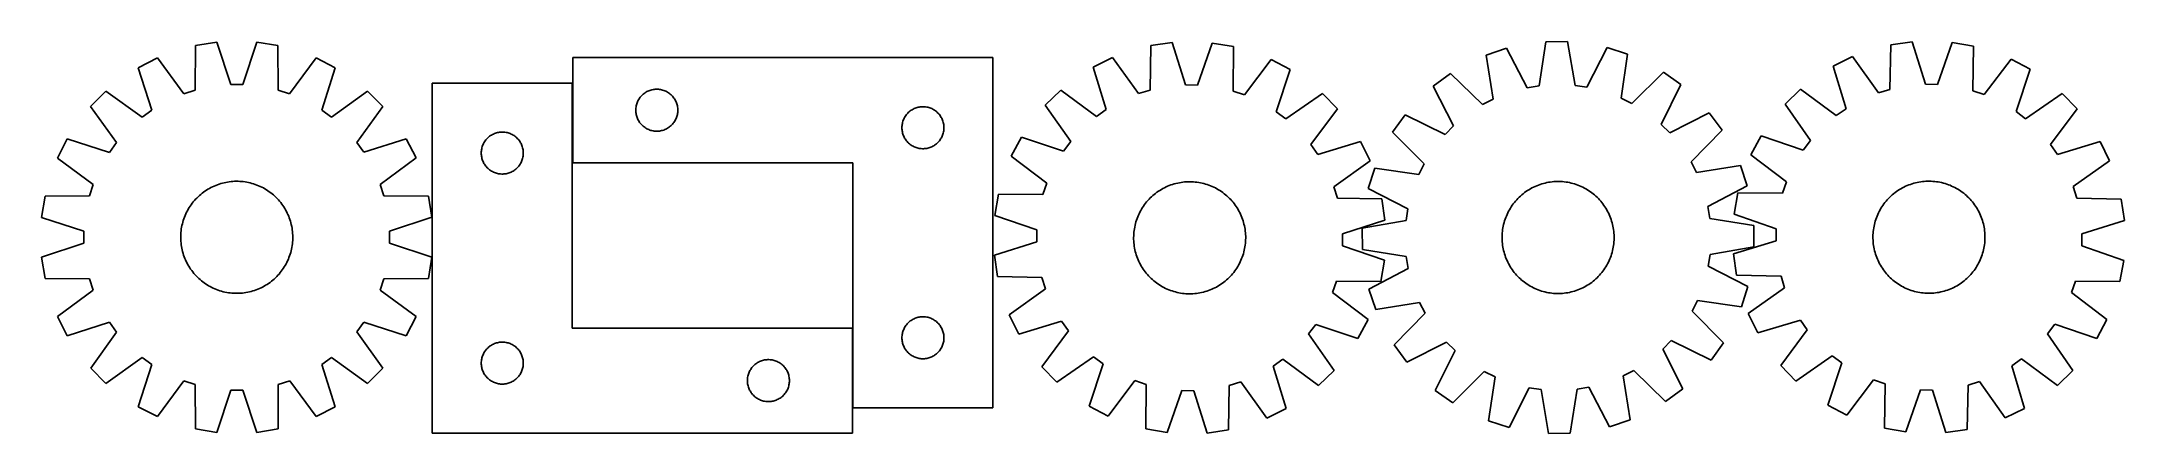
# Model space of a CAD drawing. Header units: millimetres. Extents: x 7 to 1493, y 7 to 286.
import ezdxf

# ---------------------------------------------------------------- set-up
doc = ezdxf.new("R2010")
doc.units = ezdxf.units.MM
doc.layers.add('CUT', color=7, linetype='CONTINUOUS', true_color=0x000000)

msp = doc.modelspace()

# ---------------------------------------------------------------- linework, layer by layer
at = {"layer": 'CUT'}
for p, q in [((116.317855, 283.37371), (116.146686, 251.609808)), ((131.514168, 285.782571), (116.317855, 283.37371)), ((141.500295, 255.628765), (131.514168, 285.782571)), ((160.053016, 285.786238), (150.074639, 255.629867)), ((175.249947, 283.381282), (160.053016, 285.786238)), ((175.42928, 251.617426), (175.249947, 283.381282)), ((798.361092, 283.388037), (797.784529, 251.628907)), ((813.586912, 285.602749), (798.361092, 283.388037)), ((823.187368, 255.323945), (813.586912, 285.602749)), ((842.123482, 285.242171), (831.761027, 255.215611)), ((857.288481, 282.64345), (842.123482, 285.242171)), ((857.062392, 250.879892), (857.288481, 282.64345)), ((1080.47301, 286.103329), (1075.544899, 254.723583)), ((1095.858702, 286.208288), (1080.47301, 286.103329)), ((1101.214469, 254.898696), (1095.858702, 286.208288)), ((1326.673538, 283.899439), (1325.974878, 252.14276)), ((1341.90776, 286.055597), (1326.673538, 283.899439)), ((1351.391735, 255.740106), (1341.90776, 286.055597)), ((1370.442733, 285.585309), (1359.964914, 255.598811)), ((1385.597629, 282.928304), (1370.442733, 285.585309)), ((1385.249422, 251.165849), (1385.597629, 282.928304)), ((89.176932, 274.551233), (75.468758, 267.564351)), ((107.992341, 248.959142), (89.176932, 274.551233)), ((202.393137, 274.565781), (183.584306, 248.968856)), ((216.103106, 267.582422), (202.393137, 274.565781)), ((685.671442, 274.773749), (385.671442, 274.773749)), ((385.671442, 274.773749), (385.671442, 199.773749)), ((685.671442, 24.773749), (685.671442, 274.773749)), ((771.109777, 274.912683), (757.313545, 268.101329)), ((757.313545, 268.101329), (766.579312, 237.718434)), ((789.597018, 249.082533), (771.109777, 274.912683)), ((884.316946, 273.482234), (865.182949, 248.127454)), ((897.936669, 266.324462), (884.316946, 273.482234)), ((1052.316633, 281.446688), (1037.716404, 276.592426)), ((1037.716404, 276.592426), (1042.726367, 245.225644)), ((1067.085466, 253.32452), (1052.316633, 281.446688)), ((1124.075988, 281.936218), (1109.692201, 253.615176)), ((1138.741085, 277.281599), (1124.075988, 281.936218)), ((1134.159526, 245.849385), (1138.741085, 277.281599)), ((1299.38984, 275.528918), (1285.567523, 268.770656)), ((1285.567523, 268.770656), (1294.716411, 238.352362)), ((1317.777637, 249.627882), (1299.38984, 275.528918)), ((1412.590673, 273.663242), (1393.359338, 248.382211)), ((1426.182776, 266.453159), (1412.590673, 273.663242)), ((75.468758, 267.564351), (85.121552, 237.302191)), ((150.074639, 255.629867), (141.500295, 255.628765)), ((206.45809, 237.317783), (216.103106, 267.582422)), ((385.366515, 256.681214), (285.366515, 256.681214)), ((285.366515, 256.681214), (285.366515, 6.681214)), ((385.366515, 81.681214), (385.366515, 256.681214)), ((831.761027, 255.215611), (823.187368, 255.323945)), ((887.906166, 236.185388), (897.936669, 266.324462)), ((1012.377081, 263.462898), (999.991487, 254.334502)), ((999.991487, 254.334502), (1014.449114, 226.051083)), ((1035.113303, 241.280947), (1012.377081, 263.462898)), ((1075.544899, 254.723583), (1067.085466, 253.32452)), ((1109.692201, 253.615176), (1101.214469, 254.898696)), ((1164.257177, 264.498998), (1141.825699, 242.008921)), ((1162.695747, 227.062396), (1176.766157, 255.540429)), ((1176.766157, 255.540429), (1164.257177, 264.498998)), ((1359.964914, 255.598811), (1351.391735, 255.740106)), ((1416.036474, 236.352872), (1426.182776, 266.453159)), ((52.382501, 250.78667), (41.504319, 239.905692)), ((41.504319, 239.905692), (60.036193, 214.107545)), ((78.18541, 232.261427), (52.382501, 250.78667)), ((116.146686, 251.609808), (107.992341, 248.959142)), ((183.584306, 248.968856), (175.42928, 251.617426)), ((239.193674, 250.810676), (213.395527, 232.278801)), ((231.549409, 214.129584), (250.074653, 239.932493)), ((250.074653, 239.932493), (239.193674, 250.810676)), ((430.671442, 237.273749), (430.69133, 238.045931)), ((430.69133, 238.045931), (430.750944, 238.816064)), ((430.750944, 238.816064), (430.850123, 239.582108)), ((430.850123, 239.582108), (430.988606, 240.34203)), ((430.988606, 240.34203), (431.166026, 241.093816)), ((431.166026, 241.093816), (431.381911, 241.835472)), ((431.381911, 241.835472), (431.635689, 242.565031)), ((431.635689, 242.565031), (431.926688, 243.280558)), ((431.926688, 243.280558), (432.254136, 243.980156)), ((432.254136, 243.980156), (432.617163, 244.66197)), ((432.617163, 244.66197), (433.014808, 245.324192)), ((433.014808, 245.324192), (433.446017, 245.965066)), ((433.446017, 245.965066), (433.909645, 246.582892)), ((433.909645, 246.582892), (434.404463, 247.176031)), ((434.404463, 247.176031), (434.929159, 247.742912)), ((434.929159, 247.742912), (435.482342, 248.28203)), ((435.482342, 248.28203), (436.062544, 248.791956)), ((436.062544, 248.791956), (436.668228, 249.271338)), ((436.668228, 249.271338), (437.297786, 249.718905)), ((437.297786, 249.718905), (437.94955, 250.133469)), ((437.94955, 250.133469), (438.621791, 250.513931)), ((438.621791, 250.513931), (439.312726, 250.859283)), ((439.312726, 250.859283), (440.020523, 251.168609)), ((440.020523, 251.168609), (440.743306, 251.441088)), ((440.743306, 251.441088), (441.479157, 251.675997)), ((441.479157, 251.675997), (442.226126, 251.872715)), ((442.226126, 251.872715), (442.98223, 252.030719)), ((442.98223, 252.030719), (443.745466, 252.149589)), ((443.745466, 252.149589), (444.51381, 252.229012)), ((444.51381, 252.229012), (445.285223, 252.268776)), ((445.285223, 252.268776), (446.05766, 252.268776)), ((446.05766, 252.268776), (446.829074, 252.229012)), ((446.829074, 252.229012), (447.597417, 252.149589)), ((447.597417, 252.149589), (448.360653, 252.030719)), ((448.360653, 252.030719), (449.116758, 251.872715)), ((449.116758, 251.872715), (449.863726, 251.675997)), ((449.863726, 251.675997), (450.599577, 251.441088)), ((450.599577, 251.441088), (451.32236, 251.168609)), ((451.32236, 251.168609), (452.030158, 250.859283)), ((452.030158, 250.859283), (452.721093, 250.513931)), ((452.721093, 250.513931), (453.393334, 250.133469)), ((453.393334, 250.133469), (454.045098, 249.718905)), ((454.045098, 249.718905), (454.674656, 249.271338)), ((454.674656, 249.271338), (455.280339, 248.791956)), ((455.280339, 248.791956), (455.860542, 248.28203)), ((455.860542, 248.28203), (456.413725, 247.742912)), ((456.413725, 247.742912), (456.938421, 247.176031)), ((456.938421, 247.176031), (457.433239, 246.582892)), ((457.433239, 246.582892), (457.896867, 245.965066)), ((457.896867, 245.965066), (458.328075, 245.324192)), ((458.328075, 245.324192), (458.72572, 244.66197)), ((458.72572, 244.66197), (459.088748, 243.980156)), ((459.088748, 243.980156), (459.416195, 243.280558)), ((459.416195, 243.280558), (459.707194, 242.565031)), ((459.707194, 242.565031), (459.960972, 241.835472)), ((459.960972, 241.835472), (460.176858, 241.093816)), ((460.176858, 241.093816), (460.354277, 240.34203)), ((460.354277, 240.34203), (460.49276, 239.582108)), ((460.49276, 239.582108), (460.59194, 238.816064)), ((460.59194, 238.816064), (460.651553, 238.045931)), ((460.651553, 238.045931), (460.671442, 237.273749)), ((627.94955, 237.633469), (628.621791, 238.013931)), ((628.621791, 238.013931), (629.312726, 238.359283)), ((629.312726, 238.359283), (630.020523, 238.668609)), ((630.020523, 238.668609), (630.743306, 238.941088)), ((630.743306, 238.941088), (631.479157, 239.175997)), ((631.479157, 239.175997), (632.226126, 239.372715)), ((632.226126, 239.372715), (632.98223, 239.530719)), ((632.98223, 239.530719), (633.745466, 239.649589)), ((633.745466, 239.649589), (634.51381, 239.729012)), ((634.51381, 239.729012), (635.285223, 239.768776)), ((635.285223, 239.768776), (636.05766, 239.768776)), ((636.05766, 239.768776), (636.829074, 239.729012)), ((636.829074, 239.729012), (637.597417, 239.649589)), ((637.597417, 239.649589), (638.360653, 239.530719)), ((638.360653, 239.530719), (639.116758, 239.372715)), ((639.116758, 239.372715), (639.863726, 239.175997)), ((639.863726, 239.175997), (640.599577, 238.941088)), ((640.599577, 238.941088), (641.32236, 238.668609)), ((641.32236, 238.668609), (642.030158, 238.359283)), ((642.030158, 238.359283), (642.721093, 238.013931)), ((642.721093, 238.013931), (643.393334, 237.633469)), ((734.015032, 251.619669), (722.99886, 240.878417)), ((722.99886, 240.878417), (741.199959, 214.845846)), ((759.579399, 232.766608), (734.015032, 251.619669)), ((797.784529, 251.628907), (789.597018, 249.082533)), ((865.182949, 248.127454), (857.062392, 250.879892)), ((920.811296, 249.259373), (894.778725, 231.058273)), ((912.699487, 212.678834), (931.552548, 238.243201)), ((931.552548, 238.243201), (920.811296, 249.259373)), ((1042.726367, 245.225644), (1035.113303, 241.280947)), ((1141.825699, 242.008921), (1134.159526, 245.849385)), ((1262.205817, 252.378691), (1251.14843, 241.679871)), ((1251.14843, 241.679871), (1269.249309, 215.577517)), ((1287.697511, 233.427484), (1262.205817, 252.378691)), ((1294.716411, 238.352362), (1287.697511, 233.427484)), ((1325.974878, 252.14276), (1317.777637, 249.627882)), ((1393.359338, 248.382211), (1385.249422, 251.165849)), ((1448.991625, 249.300252), (1422.88927, 231.199373)), ((1440.739238, 212.751171), (1459.690445, 238.242865)), ((1459.690445, 238.242865), (1448.991625, 249.300252)), ((85.121552, 237.302191), (78.18541, 232.261427)), ((213.395527, 232.278801), (206.45809, 237.317783)), ((430.69133, 236.501568), (430.671442, 237.273749)), ((430.750944, 235.731434), (430.69133, 236.501568)), ((430.850123, 234.965391), (430.750944, 235.731434)), ((430.988606, 234.205468), (430.850123, 234.965391)), ((431.166026, 233.453683), (430.988606, 234.205468)), ((431.381911, 232.712027), (431.166026, 233.453683)), ((431.635689, 231.982468), (431.381911, 232.712027)), ((431.926688, 231.266941), (431.635689, 231.982468)), ((432.254136, 230.567342), (431.926688, 231.266941)), ((432.617163, 229.885528), (432.254136, 230.567342)), ((433.014808, 229.223306), (432.617163, 229.885528)), ((433.446017, 228.582433), (433.014808, 229.223306)), ((433.909645, 227.964607), (433.446017, 228.582433)), ((434.404463, 227.371467), (433.909645, 227.964607)), ((434.929159, 226.804587), (434.404463, 227.371467)), ((435.482342, 226.265469), (434.929159, 226.804587)), ((436.062544, 225.755543), (435.482342, 226.265469)), ((436.668228, 225.276161), (436.062544, 225.755543)), ((437.297786, 224.828594), (436.668228, 225.276161)), ((437.94955, 224.41403), (437.297786, 224.828594)), ((438.621791, 224.033567), (437.94955, 224.41403)), ((439.312726, 223.688215), (438.621791, 224.033567)), ((440.020523, 223.37889), (439.312726, 223.688215)), ((440.743306, 223.106411), (440.020523, 223.37889)), ((441.479157, 222.871501), (440.743306, 223.106411)), ((450.599577, 223.106411), (449.863726, 222.871501)), ((451.32236, 223.37889), (450.599577, 223.106411)), ((452.030158, 223.688215), (451.32236, 223.37889)), ((452.721093, 224.033567), (452.030158, 223.688215)), ((453.393334, 224.41403), (452.721093, 224.033567)), ((454.045098, 224.828594), (453.393334, 224.41403)), ((454.674656, 225.276161), (454.045098, 224.828594)), ((455.280339, 225.755543), (454.674656, 225.276161)), ((455.860542, 226.265469), (455.280339, 225.755543)), ((456.413725, 226.804587), (455.860542, 226.265469)), ((456.938421, 227.371467), (456.413725, 226.804587)), ((457.433239, 227.964607), (456.938421, 227.371467)), ((457.896867, 228.582433), (457.433239, 227.964607)), ((458.328075, 229.223306), (457.896867, 228.582433)), ((458.72572, 229.885528), (458.328075, 229.223306)), ((459.088748, 230.567342), (458.72572, 229.885528)), ((459.416195, 231.266941), (459.088748, 230.567342)), ((459.707194, 231.982468), (459.416195, 231.266941)), ((459.960972, 232.712027), (459.707194, 231.982468)), ((460.176858, 233.453683), (459.960972, 232.712027)), ((460.354277, 234.205468), (460.176858, 233.453683)), ((460.49276, 234.965391), (460.354277, 234.205468)), ((460.59194, 235.731434), (460.49276, 234.965391)), ((460.651553, 236.501568), (460.59194, 235.731434)), ((460.671442, 237.273749), (460.651553, 236.501568)), ((620.671442, 224.773749), (620.69133, 225.545931)), ((620.69133, 224.001568), (620.671442, 224.773749)), ((620.69133, 225.545931), (620.750944, 226.316064)), ((620.750944, 223.231434), (620.69133, 224.001568)), ((620.750944, 226.316064), (620.850123, 227.082108)), ((620.850123, 222.465391), (620.750944, 223.231434)), ((620.850123, 227.082108), (620.988606, 227.84203)), ((620.988606, 227.84203), (621.166026, 228.593816)), ((621.166026, 228.593816), (621.381911, 229.335472)), ((621.381911, 229.335472), (621.635689, 230.065031)), ((621.635689, 230.065031), (621.926688, 230.780558)), ((621.926688, 230.780558), (622.254136, 231.480156)), ((622.254136, 231.480156), (622.617163, 232.16197)), ((622.617163, 232.16197), (623.014808, 232.824192)), ((623.014808, 232.824192), (623.446017, 233.465066)), ((623.446017, 233.465066), (623.909645, 234.082892)), ((623.909645, 234.082892), (624.404463, 234.676031)), ((624.404463, 234.676031), (624.929159, 235.242912)), ((624.929159, 235.242912), (625.482342, 235.78203)), ((625.482342, 235.78203), (626.062544, 236.291956)), ((626.062544, 236.291956), (626.668228, 236.771338)), ((626.668228, 236.771338), (627.297786, 237.218905)), ((627.297786, 237.218905), (627.94955, 237.633469)), ((643.393334, 237.633469), (644.045098, 237.218905)), ((644.045098, 237.218905), (644.674656, 236.771338)), ((644.674656, 236.771338), (645.280339, 236.291956)), ((645.280339, 236.291956), (645.860542, 235.78203)), ((645.860542, 235.78203), (646.413725, 235.242912)), ((646.413725, 235.242912), (646.938421, 234.676031)), ((646.938421, 234.676031), (647.433239, 234.082892)), ((647.433239, 234.082892), (647.896867, 233.465066)), ((647.896867, 233.465066), (648.328075, 232.824192)), ((648.328075, 232.824192), (648.72572, 232.16197)), ((648.72572, 232.16197), (649.088748, 231.480156)), ((649.088748, 231.480156), (649.416195, 230.780558)), ((649.416195, 230.780558), (649.707194, 230.065031)), ((649.707194, 230.065031), (649.960972, 229.335472)), ((649.960972, 229.335472), (650.176858, 228.593816)), ((650.176858, 228.593816), (650.354277, 227.84203)), ((650.354277, 227.84203), (650.49276, 227.082108)), ((650.49276, 227.082108), (650.59194, 226.316064)), ((650.59194, 223.231434), (650.49276, 222.465391)), ((650.59194, 226.316064), (650.651553, 225.545931)), ((650.651553, 224.001568), (650.59194, 223.231434)), ((650.651553, 225.545931), (650.671442, 224.773749)), ((650.671442, 224.773749), (650.651553, 224.001568)), ((766.579312, 237.718434), (759.579399, 232.766608)), ((894.778725, 231.058273), (887.906166, 236.185388)), ((979.949605, 234.017297), (970.991036, 221.508318)), ((1008.427638, 219.946888), (979.949605, 234.017297)), ((1014.449114, 226.051083), (1008.427638, 219.946888)), ((1168.799942, 221.04092), (1162.695747, 227.062396)), ((1197.083361, 235.498547), (1168.799942, 221.04092)), ((1184.029807, 200.376731), (1206.211758, 223.112953)), ((1206.211758, 223.112953), (1197.083361, 235.498547)), ((1422.88927, 231.199373), (1416.036474, 236.352872)), ((24.732572, 216.815124), (17.749213, 203.105155)), ((54.997212, 207.170107), (24.732572, 216.815124)), ((60.036193, 214.107545), (54.997212, 207.170107)), ((236.590173, 207.193442), (231.549409, 214.129584)), ((266.852333, 216.846236), (236.590173, 207.193442)), ((273.839215, 203.138063), (266.852333, 216.846236)), ((320.386404, 207.453395), (320.446017, 208.223529)), ((320.446017, 208.223529), (320.545197, 208.989573)), ((320.545197, 208.989573), (320.68368, 209.749495)), ((320.68368, 209.749495), (320.861099, 210.501281)), ((320.861099, 210.501281), (321.076985, 211.242937)), ((321.076985, 211.242937), (321.330763, 211.972495)), ((321.330763, 211.972495), (321.621762, 212.688023)), ((321.621762, 212.688023), (321.949209, 213.387621)), ((321.949209, 213.387621), (322.312237, 214.069435)), ((322.312237, 214.069435), (322.709882, 214.731657)), ((322.709882, 214.731657), (323.14109, 215.372531)), ((323.14109, 215.372531), (323.604718, 215.990356)), ((323.604718, 215.990356), (324.099536, 216.583496)), ((324.099536, 216.583496), (324.624232, 217.150376)), ((324.624232, 217.150376), (325.177415, 217.689495)), ((325.177415, 217.689495), (325.757618, 218.199421)), ((325.757618, 218.199421), (326.363301, 218.678803)), ((326.363301, 218.678803), (326.992859, 219.126369)), ((326.992859, 219.126369), (327.644623, 219.540934)), ((327.644623, 219.540934), (328.316864, 219.921396)), ((328.316864, 219.921396), (329.007799, 220.266748)), ((329.007799, 220.266748), (329.715597, 220.576074)), ((329.715597, 220.576074), (330.438379, 220.848553)), ((330.438379, 220.848553), (331.174231, 221.083462)), ((331.174231, 221.083462), (331.921199, 221.28018)), ((331.921199, 221.28018), (332.677304, 221.438183)), ((332.677304, 221.438183), (333.44054, 221.557054)), ((333.44054, 221.557054), (334.208883, 221.636477)), ((334.208883, 221.636477), (334.980297, 221.676241)), ((334.980297, 221.676241), (335.752734, 221.676241)), ((335.752734, 221.676241), (336.524147, 221.636477)), ((336.524147, 221.636477), (337.292491, 221.557054)), ((337.292491, 221.557054), (338.055727, 221.438183)), ((338.055727, 221.438183), (338.811831, 221.28018)), ((338.811831, 221.28018), (339.5588, 221.083462)), ((339.5588, 221.083462), (340.294651, 220.848553)), ((340.294651, 220.848553), (341.017434, 220.576074)), ((341.017434, 220.576074), (341.725231, 220.266748)), ((341.725231, 220.266748), (342.416166, 219.921396)), ((342.416166, 219.921396), (343.088407, 219.540934)), ((343.088407, 219.540934), (343.740171, 219.126369)), ((343.740171, 219.126369), (344.369729, 218.678803)), ((344.369729, 218.678803), (344.975413, 218.199421)), ((344.975413, 218.199421), (345.555615, 217.689495)), ((345.555615, 217.689495), (346.108798, 217.150376)), ((346.108798, 217.150376), (346.633494, 216.583496)), ((346.633494, 216.583496), (347.128312, 215.990356)), ((347.128312, 215.990356), (347.59194, 215.372531)), ((347.59194, 215.372531), (348.023149, 214.731657)), ((348.023149, 214.731657), (348.420794, 214.069435)), ((348.420794, 214.069435), (348.783821, 213.387621)), ((348.783821, 213.387621), (349.111269, 212.688023)), ((349.111269, 212.688023), (349.402268, 211.972495)), ((349.402268, 211.972495), (349.656046, 211.242937)), ((349.656046, 211.242937), (349.871931, 210.501281)), ((349.871931, 210.501281), (350.049351, 209.749495)), ((350.049351, 209.749495), (350.187834, 208.989573)), ((350.187834, 208.989573), (350.287013, 208.223529)), ((350.287013, 208.223529), (350.346627, 207.453395)), ((442.226126, 222.674784), (441.479157, 222.871501)), ((442.98223, 222.51678), (442.226126, 222.674784)), ((443.745466, 222.397909), (442.98223, 222.51678)), ((444.51381, 222.318486), (443.745466, 222.397909)), ((445.285223, 222.278722), (444.51381, 222.318486)), ((446.05766, 222.278722), (445.285223, 222.278722)), ((446.829074, 222.318486), (446.05766, 222.278722)), ((447.597417, 222.397909), (446.829074, 222.318486)), ((448.360653, 222.51678), (447.597417, 222.397909)), ((449.116758, 222.674784), (448.360653, 222.51678)), ((449.863726, 222.871501), (449.116758, 222.674784)), ((620.988606, 221.705468), (620.850123, 222.465391)), ((621.166026, 220.953683), (620.988606, 221.705468)), ((621.381911, 220.212027), (621.166026, 220.953683)), ((621.635689, 219.482468), (621.381911, 220.212027)), ((621.926688, 218.766941), (621.635689, 219.482468)), ((622.254136, 218.067342), (621.926688, 218.766941)), ((622.617163, 217.385528), (622.254136, 218.067342)), ((623.014808, 216.723306), (622.617163, 217.385528)), ((623.446017, 216.082433), (623.014808, 216.723306)), ((623.909645, 215.464607), (623.446017, 216.082433)), ((624.404463, 214.871467), (623.909645, 215.464607)), ((624.929159, 214.304587), (624.404463, 214.871467)), ((625.482342, 213.765469), (624.929159, 214.304587)), ((626.062544, 213.255543), (625.482342, 213.765469)), ((626.668228, 212.776161), (626.062544, 213.255543)), ((627.297786, 212.328594), (626.668228, 212.776161)), ((627.94955, 211.91403), (627.297786, 212.328594)), ((628.621791, 211.533567), (627.94955, 211.91403)), ((629.312726, 211.188215), (628.621791, 211.533567)), ((630.020523, 210.87889), (629.312726, 211.188215)), ((630.743306, 210.606411), (630.020523, 210.87889)), ((631.479157, 210.371501), (630.743306, 210.606411)), ((632.226126, 210.174784), (631.479157, 210.371501)), ((632.98223, 210.01678), (632.226126, 210.174784)), ((633.745466, 209.897909), (632.98223, 210.01678)), ((634.51381, 209.818486), (633.745466, 209.897909)), ((635.285223, 209.778722), (634.51381, 209.818486)), ((636.05766, 209.778722), (635.285223, 209.778722)), ((636.829074, 209.818486), (636.05766, 209.778722)), ((637.597417, 209.897909), (636.829074, 209.818486)), ((638.360653, 210.01678), (637.597417, 209.897909)), ((639.116758, 210.174784), (638.360653, 210.01678)), ((639.863726, 210.371501), (639.116758, 210.174784)), ((640.599577, 210.606411), (639.863726, 210.371501)), ((641.32236, 210.87889), (640.599577, 210.606411)), ((642.030158, 211.188215), (641.32236, 210.87889)), ((642.721093, 211.533567), (642.030158, 211.188215)), ((643.393334, 211.91403), (642.721093, 211.533567)), ((644.045098, 212.328594), (643.393334, 211.91403)), ((644.674656, 212.776161), (644.045098, 212.328594)), ((645.280339, 213.255543), (644.674656, 212.776161)), ((645.860542, 213.765469), (645.280339, 213.255543)), ((646.413725, 214.304587), (645.860542, 213.765469)), ((646.938421, 214.871467), (646.413725, 214.304587)), ((647.433239, 215.464607), (646.938421, 214.871467)), ((647.896867, 216.082433), (647.433239, 215.464607)), ((648.328075, 216.723306), (647.896867, 216.082433)), ((648.72572, 217.385528), (648.328075, 216.723306)), ((649.088748, 218.067342), (648.72572, 217.385528)), ((649.416195, 218.766941), (649.088748, 218.067342)), ((649.707194, 219.482468), (649.416195, 218.766941)), ((649.960972, 220.212027), (649.707194, 219.482468)), ((650.176858, 220.953683), (649.960972, 220.212027)), ((650.354277, 221.705468), (650.176858, 220.953683)), ((650.49276, 222.465391), (650.354277, 221.705468)), ((705.933771, 218.00379), (698.775998, 204.384067)), ((736.072845, 207.973287), (705.933771, 218.00379)), ((741.199959, 214.845846), (736.072845, 207.973287)), ((917.651313, 205.678921), (912.699487, 212.678834)), ((948.034208, 214.944688), (917.651313, 205.678921)), ((954.845562, 201.148456), (948.034208, 214.944688)), ((970.991036, 221.508318), (993.481113, 199.07684)), ((1233.995523, 218.871022), (1226.78544, 205.278919)), ((1264.09581, 208.72472), (1233.995523, 218.871022)), ((1269.249309, 215.577517), (1264.09581, 208.72472)), ((1445.664116, 205.732271), (1440.739238, 212.751171)), ((1476.08241, 214.881159), (1445.664116, 205.732271)), ((1482.840672, 201.058843), (1476.08241, 214.881159)), ((17.749213, 203.105155), (43.346138, 184.296323)), ((248.247125, 184.322653), (273.839215, 203.138063)), ((320.366515, 206.681214), (320.386404, 207.453395)), ((320.386404, 205.909033), (320.366515, 206.681214)), ((320.446017, 205.138899), (320.386404, 205.909033)), ((320.545197, 204.372855), (320.446017, 205.138899)), ((320.68368, 203.612933), (320.545197, 204.372855)), ((320.861099, 202.861147), (320.68368, 203.612933)), ((321.076985, 202.119492), (320.861099, 202.861147)), ((321.330763, 201.389933), (321.076985, 202.119492)), ((321.621762, 200.674406), (321.330763, 201.389933)), ((321.949209, 199.974807), (321.621762, 200.674406)), ((322.312237, 199.292993), (321.949209, 199.974807)), ((322.709882, 198.630771), (322.312237, 199.292993)), ((323.14109, 197.989898), (322.709882, 198.630771)), ((323.604718, 197.372072), (323.14109, 197.989898)), ((324.099536, 196.778932), (323.604718, 197.372072)), ((324.624232, 196.212052), (324.099536, 196.778932)), ((325.177415, 195.672934), (324.624232, 196.212052)), ((325.757618, 195.163007), (325.177415, 195.672934)), ((326.363301, 194.683625), (325.757618, 195.163007)), ((326.992859, 194.236059), (326.363301, 194.683625)), ((327.644623, 193.821495), (326.992859, 194.236059)), ((328.316864, 193.441032), (327.644623, 193.821495)), ((329.007799, 193.09568), (328.316864, 193.441032)), ((342.416166, 193.441032), (341.725231, 193.09568)), ((343.088407, 193.821495), (342.416166, 193.441032)), ((343.740171, 194.236059), (343.088407, 193.821495)), ((344.369729, 194.683625), (343.740171, 194.236059)), ((344.975413, 195.163007), (344.369729, 194.683625)), ((345.555615, 195.672934), (344.975413, 195.163007)), ((346.108798, 196.212052), (345.555615, 195.672934)), ((346.633494, 196.778932), (346.108798, 196.212052)), ((347.128312, 197.372072), (346.633494, 196.778932)), ((347.59194, 197.989898), (347.128312, 197.372072)), ((348.023149, 198.630771), (347.59194, 197.989898)), ((348.420794, 199.292993), (348.023149, 198.630771)), ((348.783821, 199.974807), (348.420794, 199.292993)), ((349.111269, 200.674406), (348.783821, 199.974807)), ((349.402268, 201.389933), (349.111269, 200.674406)), ((349.656046, 202.119492), (349.402268, 201.389933)), ((349.871931, 202.861147), (349.656046, 202.119492)), ((350.049351, 203.612933), (349.871931, 202.861147)), ((350.187834, 204.372855), (350.049351, 203.612933)), ((350.287013, 205.138899), (350.187834, 204.372855)), ((350.346627, 205.909033), (350.287013, 205.138899)), ((350.346627, 207.453395), (350.366515, 206.681214)), ((350.366515, 206.681214), (350.346627, 205.909033)), ((385.671442, 199.773749), (585.671442, 199.773749)), ((585.671442, 199.773749), (585.671442, 24.773749)), ((698.775998, 204.384067), (724.130779, 185.25007)), ((929.015412, 182.661215), (954.845562, 201.148456)), ((958.208435, 195.992226), (953.553816, 181.327129)), ((989.640649, 191.410667), (958.208435, 195.992226)), ((993.481113, 199.07684), (989.640649, 191.410667)), ((1187.974503, 192.763667), (1184.029807, 200.376731)), ((1219.341285, 197.77363), (1187.974503, 192.763667)), ((1224.195547, 183.173401), (1219.341285, 197.77363)), ((1226.78544, 205.278919), (1252.066471, 186.047584)), ((1456.939636, 182.671045), (1482.840672, 201.058843)), ((43.346138, 184.296323), (40.697568, 176.141297)), ((121.033694, 177.923001), (122.032511, 178.685477)), ((122.032511, 178.685477), (123.054786, 179.416204)), ((123.054786, 179.416204), (124.099509, 180.11446)), ((124.099509, 180.11446), (125.165649, 180.779555)), ((125.165649, 180.779555), (126.252154, 181.410834)), ((126.252154, 181.410834), (127.357952, 182.007674)), ((127.357952, 182.007674), (128.481952, 182.569485)), ((128.481952, 182.569485), (129.623044, 183.095714)), ((129.623044, 183.095714), (130.780102, 183.58584)), ((130.780102, 183.58584), (131.951984, 184.03938)), ((131.951984, 184.03938), (133.137534, 184.455887)), ((133.137534, 184.455887), (134.335582, 184.834949)), ((134.335582, 184.834949), (135.544945, 185.176192)), ((135.544945, 185.176192), (136.76443, 185.47928)), ((136.76443, 185.47928), (137.992834, 185.743914)), ((137.992834, 185.743914), (139.228944, 185.969832)), ((139.228944, 185.969832), (140.471541, 186.156811)), ((140.471541, 186.156811), (141.719397, 186.304667)), ((141.719397, 186.304667), (142.971282, 186.413254)), ((142.971282, 186.413254), (144.22596, 186.482465)), ((144.22596, 186.482465), (145.482192, 186.512231)), ((145.482192, 186.512231), (146.73874, 186.502524)), ((146.73874, 186.502524), (147.994363, 186.453352)), ((147.994363, 186.453352), (149.247822, 186.364764)), ((149.247822, 186.364764), (150.49788, 186.236848)), ((150.49788, 186.236848), (151.743303, 186.06973)), ((151.743303, 186.06973), (152.982862, 185.863574)), ((152.982862, 185.863574), (154.215334, 185.618585)), ((154.215334, 185.618585), (155.439502, 185.335004)), ((155.439502, 185.335004), (156.654159, 185.01311)), ((156.654159, 185.01311), (157.858106, 184.653222)), ((157.858106, 184.653222), (159.050154, 184.255695)), ((159.050154, 184.255695), (160.229127, 183.820921)), ((160.229127, 183.820921), (161.393863, 183.349329)), ((161.393863, 183.349329), (162.54321, 182.841384)), ((162.54321, 182.841384), (163.676035, 182.297589)), ((163.676035, 182.297589), (164.79122, 181.718478)), ((164.79122, 181.718478), (165.887665, 181.104625)), ((165.887665, 181.104625), (166.964287, 180.456634)), ((166.964287, 180.456634), (168.020024, 179.775146)), ((168.020024, 179.775146), (169.053834, 179.060832)), ((169.053834, 179.060832), (170.064696, 178.314398)), ((250.89779, 176.168308), (248.247125, 184.322653)), ((329.715597, 192.786355), (329.007799, 193.09568)), ((330.438379, 192.513876), (329.715597, 192.786355)), ((331.174231, 192.278966), (330.438379, 192.513876)), ((331.921199, 192.082248), (331.174231, 192.278966)), ((332.677304, 191.924245), (331.921199, 192.082248)), ((333.44054, 191.805374), (332.677304, 191.924245)), ((334.208883, 191.725951), (333.44054, 191.805374)), ((334.980297, 191.686187), (334.208883, 191.725951)), ((335.752734, 191.686187), (334.980297, 191.686187)), ((336.524147, 191.725951), (335.752734, 191.686187)), ((337.292491, 191.805374), (336.524147, 191.725951)), ((338.055727, 191.924245), (337.292491, 191.805374)), ((338.811831, 192.082248), (338.055727, 191.924245)), ((339.5588, 192.278966), (338.811831, 192.082248)), ((340.294651, 192.513876), (339.5588, 192.278966)), ((341.017434, 192.786355), (340.294651, 192.513876)), ((341.725231, 193.09568), (341.017434, 192.786355)), ((724.130779, 185.25007), (721.378341, 177.129513)), ((801.730663, 177.885728), (802.739131, 178.635395)), ((802.739131, 178.635395), (803.770649, 179.353015)), ((803.770649, 179.353015), (804.824198, 180.037879)), ((804.824198, 180.037879), (805.89874, 180.689314)), ((805.89874, 180.689314), (806.993214, 181.306674)), ((806.993214, 181.306674), (808.10654, 181.889352)), ((808.10654, 181.889352), (809.237618, 182.436771)), ((809.237618, 182.436771), (810.385333, 182.948393)), ((810.385333, 182.948393), (811.548553, 183.423711)), ((811.548553, 183.423711), (812.726128, 183.862258)), ((812.726128, 183.862258), (813.916897, 184.263599)), ((813.916897, 184.263599), (815.119686, 184.62734)), ((815.119686, 184.62734), (816.333306, 184.95312)), ((816.333306, 184.95312), (817.55656, 185.240619)), ((817.55656, 185.240619), (818.788242, 185.489553)), ((818.788242, 185.489553), (820.027134, 185.699676)), ((820.027134, 185.699676), (821.272016, 185.87078)), ((821.272016, 185.87078), (822.521658, 186.002698)), ((822.521658, 186.002698), (823.774826, 186.095298)), ((823.774826, 186.095298), (825.030286, 186.148489)), ((825.030286, 186.148489), (826.286796, 186.16222)), ((826.286796, 186.16222), (827.543118, 186.136475)), ((827.543118, 186.136475), (828.798011, 186.071282)), ((828.798011, 186.071282), (830.050237, 185.966703)), ((830.050237, 185.966703), (831.29856, 185.822843)), ((831.29856, 185.822843), (832.541749, 185.639842)), ((832.541749, 185.639842), (833.778575, 185.417883)), ((833.778575, 185.417883), (835.00782, 185.157184)), ((835.00782, 185.157184), (836.22827, 184.858001)), ((836.22827, 184.858001), (837.438719, 184.520631)), ((837.438719, 184.520631), (838.637974, 184.145406)), ((838.637974, 184.145406), (839.824852, 183.732697)), ((839.824852, 183.732697), (840.99818, 183.282911)), ((840.99818, 183.282911), (842.156801, 182.796492)), ((842.156801, 182.796492), (843.299572, 182.273919)), ((843.299572, 182.273919), (844.425364, 181.715709)), ((844.425364, 181.715709), (845.533068, 181.122413)), ((845.533068, 181.122413), (846.621588, 180.494615)), ((846.621588, 180.494615), (847.689852, 179.832936)), ((847.689852, 179.832936), (848.736805, 179.138029)), ((848.736805, 179.138029), (849.761414, 178.410579)), ((931.561786, 174.473703), (929.015412, 182.661215)), ((953.553816, 181.327129), (981.874858, 166.943342)), ((1065.13567, 178.382748), (1066.153031, 179.120301)), ((1066.153031, 179.120301), (1067.193056, 179.825533)), ((1067.193056, 179.825533), (1068.254721, 180.49775)), ((1068.254721, 180.49775), (1069.336977, 181.136287)), ((1069.336977, 181.136287), (1070.438755, 181.740515)), ((1070.438755, 181.740515), (1071.558969, 182.309836)), ((1071.558969, 182.309836), (1072.696513, 182.843691)), ((1072.696513, 182.843691), (1073.850265, 183.34155)), ((1073.850265, 183.34155), (1075.019085, 183.802924)), ((1075.019085, 183.802924), (1076.201821, 184.227356)), ((1076.201821, 184.227356), (1077.397305, 184.614429)), ((1077.397305, 184.614429), (1078.604357, 184.963759)), ((1078.604357, 184.963759), (1079.821787, 185.275002)), ((1079.821787, 185.275002), (1081.048392, 185.547852)), ((1081.048392, 185.547852), (1082.282962, 185.782038)), ((1082.282962, 185.782038), (1083.524279, 185.97733)), ((1083.524279, 185.97733), (1084.771118, 186.133535)), ((1084.771118, 186.133535), (1086.022248, 186.250499)), ((1086.022248, 186.250499), (1087.276434, 186.328106)), ((1087.276434, 186.328106), (1088.53244, 186.36628)), ((1088.53244, 186.36628), (1089.789024, 186.364983)), ((1089.789024, 186.364983), (1091.044948, 186.324216)), ((1091.044948, 186.324216), (1092.298972, 186.24402)), ((1092.298972, 186.24402), (1093.549858, 186.124473)), ((1093.549858, 186.124473), (1094.796371, 185.965695)), ((1094.796371, 185.965695), (1096.037283, 185.76784)), ((1096.037283, 185.76784), (1097.271367, 185.531106)), ((1097.271367, 185.531106), (1098.497406, 185.255724)), ((1098.497406, 185.255724), (1099.71419, 184.941968)), ((1099.71419, 184.941968), (1100.920518, 184.590147)), ((1100.920518, 184.590147), (1102.115201, 184.200607)), ((1102.115201, 184.200607), (1103.297058, 183.773734)), ((1103.297058, 183.773734), (1104.464923, 183.309948)), ((1104.464923, 183.309948), (1105.617644, 182.809707)), ((1105.617644, 182.809707), (1106.754084, 182.273506)), ((1106.754084, 182.273506), (1107.87312, 181.701873)), ((1107.87312, 181.701873), (1108.973649, 181.095372)), ((1108.973649, 181.095372), (1110.054584, 180.454602)), ((1110.054584, 180.454602), (1111.114858, 179.780195)), ((1111.114858, 179.780195), (1112.153426, 179.072816)), ((1112.153426, 179.072816), (1113.169262, 178.333165)), ((1196.073379, 168.404568), (1224.195547, 183.173401)), ((1252.066471, 186.047584), (1249.282833, 177.937669)), ((1329.637468, 178.384955), (1330.648811, 179.130739)), ((1330.648811, 179.130739), (1331.68308, 179.844387)), ((1331.68308, 179.844387), (1332.739255, 180.525197)), ((1332.739255, 180.525197), (1333.816293, 181.172495)), ((1333.816293, 181.172495), (1334.913132, 181.785643)), ((1334.913132, 181.785643), (1336.02869, 182.364036)), ((1336.02869, 182.364036), (1337.161865, 182.907103)), ((1337.161865, 182.907103), (1338.311538, 183.414308)), ((1338.311538, 183.414308), (1339.476576, 183.885151)), ((1339.476576, 183.885151), (1340.655829, 184.319167)), ((1340.655829, 184.319167), (1341.848133, 184.715927)), ((1341.848133, 184.715927), (1343.052311, 185.075041)), ((1343.052311, 185.075041), (1344.267175, 185.396153)), ((1344.267175, 185.396153), (1345.491525, 185.678947)), ((1345.491525, 185.678947), (1346.724154, 185.923143)), ((1346.724154, 185.923143), (1347.963846, 186.128501)), ((1347.963846, 186.128501), (1349.209376, 186.294819)), ((1349.209376, 186.294819), (1350.459516, 186.421931)), ((1350.459516, 186.421931), (1351.713031, 186.509712)), ((1351.713031, 186.509712), (1352.968686, 186.558077)), ((1352.968686, 186.558077), (1354.225239, 186.566976)), ((1354.225239, 186.566976), (1355.481453, 186.536402)), ((1355.481453, 186.536402), (1356.736086, 186.466384)), ((1356.736086, 186.466384), (1357.987901, 186.356992)), ((1357.987901, 186.356992), (1359.235662, 186.208333)), ((1359.235662, 186.208333), (1360.478137, 186.020555)), ((1360.478137, 186.020555), (1361.714102, 185.793842)), ((1361.714102, 185.793842), (1362.942335, 185.528418)), ((1362.942335, 185.528418), (1364.161625, 185.224546)), ((1364.161625, 185.224546), (1365.370769, 184.882525)), ((1365.370769, 184.882525), (1366.568573, 184.502692)), ((1366.568573, 184.502692), (1367.753855, 184.085423)), ((1367.753855, 184.085423), (1368.925445, 183.631129)), ((1368.925445, 183.631129), (1370.082188, 183.140259)), ((1370.082188, 183.140259), (1371.222941, 182.613297)), ((1371.222941, 182.613297), (1372.346579, 182.050763)), ((1372.346579, 182.050763), (1373.451993, 181.453212)), ((1373.451993, 181.453212), (1374.538092, 180.821234)), ((1374.538092, 180.821234), (1375.603804, 180.155453)), ((1375.603804, 180.155453), (1376.648077, 179.456526)), ((1376.648077, 179.456526), (1377.669882, 178.725141)), ((1377.669882, 178.725141), (1378.668209, 177.962023)), ((1459.454514, 174.473804), (1456.939636, 182.671045)), ((8.933712, 175.961965), (6.528756, 160.765033)), ((40.697568, 176.141297), (8.933712, 175.961965)), ((109.47361, 163.255227), (110.017406, 164.388053)), ((110.017406, 164.388053), (110.596516, 165.503238)), ((110.596516, 165.503238), (111.210369, 166.599682)), ((111.210369, 166.599682), (111.85836, 167.676304)), ((111.85836, 167.676304), (112.539848, 168.732041)), ((112.539848, 168.732041), (113.254162, 169.765851)), ((113.254162, 169.765851), (114.000596, 170.776714)), ((114.000596, 170.776714), (114.778414, 171.763631)), ((114.778414, 171.763631), (115.586847, 172.72563)), ((115.586847, 172.72563), (116.425099, 173.661761)), ((116.425099, 173.661761), (117.292342, 174.5711)), ((117.292342, 174.5711), (118.18772, 175.452749)), ((118.18772, 175.452749), (119.110349, 176.305839)), ((119.110349, 176.305839), (120.059319, 177.129527)), ((120.059319, 177.129527), (121.033694, 177.923001)), ((170.064696, 178.314398), (171.051614, 177.536581)), ((171.051614, 177.536581), (172.013613, 176.728147)), ((172.013613, 176.728147), (172.949743, 175.889895)), ((172.949743, 175.889895), (173.859082, 175.022652)), ((173.859082, 175.022652), (174.740731, 174.127274)), ((174.740731, 174.127274), (175.593821, 173.204645)), ((175.593821, 173.204645), (176.417509, 172.255675)), ((176.417509, 172.255675), (177.210983, 171.2813)), ((177.210983, 171.2813), (177.97346, 170.282483)), ((177.97346, 170.282483), (178.704186, 169.260208)), ((178.704186, 169.260208), (179.402442, 168.215485)), ((179.402442, 168.215485), (180.067538, 167.149345)), ((180.067538, 167.149345), (180.698817, 166.06284)), ((180.698817, 166.06284), (181.295656, 164.957042)), ((181.295656, 164.957042), (181.857468, 163.833043)), ((181.857468, 163.833043), (182.383696, 162.691951)), ((282.661692, 175.997139), (250.89779, 176.168308)), ((285.070553, 160.800826), (282.661692, 175.997139)), ((689.614783, 177.355602), (687.016062, 162.190603)), ((721.378341, 177.129513), (689.614783, 177.355602)), ((789.984313, 163.366693), (790.542523, 164.492485)), ((790.542523, 164.492485), (791.13582, 165.600188)), ((791.13582, 165.600188), (791.763617, 166.688709)), ((791.763617, 166.688709), (792.425296, 167.756973)), ((792.425296, 167.756973), (793.120204, 168.803926)), ((793.120204, 168.803926), (793.847654, 169.828535)), ((793.847654, 169.828535), (794.606929, 170.829788)), ((794.606929, 170.829788), (795.397279, 171.806698)), ((795.397279, 171.806698), (796.217925, 172.7583)), ((796.217925, 172.7583), (797.068057, 173.683656)), ((797.068057, 173.683656), (797.946835, 174.581852)), ((797.946835, 174.581852), (798.853393, 175.452002)), ((798.853393, 175.452002), (799.786835, 176.293246)), ((799.786835, 176.293246), (800.746241, 177.104755)), ((800.746241, 177.104755), (801.730663, 177.885728)), ((849.761414, 178.410579), (850.762667, 177.651304)), ((850.762667, 177.651304), (851.739577, 176.860953)), ((851.739577, 176.860953), (852.691179, 176.040307)), ((852.691179, 176.040307), (853.616535, 175.190176)), ((853.616535, 175.190176), (854.514731, 174.311398)), ((854.514731, 174.311398), (855.384881, 173.40484)), ((855.384881, 173.40484), (856.226125, 172.471398)), ((856.226125, 172.471398), (857.037634, 171.511992)), ((857.037634, 171.511992), (857.818608, 170.52757)), ((857.818608, 170.52757), (858.568274, 169.519102)), ((858.568274, 169.519102), (859.285894, 168.487584)), ((859.285894, 168.487584), (859.970758, 167.434034)), ((859.970758, 167.434034), (860.622193, 166.359493)), ((860.622193, 166.359493), (861.239553, 165.265019)), ((861.239553, 165.265019), (861.822231, 164.151693)), ((861.822231, 164.151693), (862.36965, 163.020615)), ((963.320916, 173.897141), (931.561786, 174.473703)), ((965.535628, 158.671321), (963.320916, 173.897141)), ((981.874858, 166.943342), (980.591338, 158.465609)), ((1052.680327, 162.868785), (1053.216528, 164.005225)), ((1053.216528, 164.005225), (1053.788161, 165.124261)), ((1053.788161, 165.124261), (1054.394662, 166.22479)), ((1054.394662, 166.22479), (1055.035432, 167.305725)), ((1055.035432, 167.305725), (1055.709839, 168.365999)), ((1055.709839, 168.365999), (1056.417218, 169.404567)), ((1056.417218, 169.404567), (1057.156869, 170.420403)), ((1057.156869, 170.420403), (1057.928064, 171.412504)), ((1057.928064, 171.412504), (1058.73004, 172.379893)), ((1058.73004, 172.379893), (1059.562008, 173.321613)), ((1059.562008, 173.321613), (1060.423145, 174.236736)), ((1060.423145, 174.236736), (1061.312601, 175.124358)), ((1061.312601, 175.124358), (1062.2295, 175.983604)), ((1062.2295, 175.983604), (1063.172936, 176.813626)), ((1063.172936, 176.813626), (1064.141978, 177.613603)), ((1064.141978, 177.613603), (1065.13567, 178.382748)), ((1113.169262, 178.333165), (1114.161364, 177.561971)), ((1114.161364, 177.561971), (1115.128752, 176.759994)), ((1115.128752, 176.759994), (1116.070473, 175.928026)), ((1116.070473, 175.928026), (1116.985595, 175.066889)), ((1116.985595, 175.066889), (1117.873218, 174.177433)), ((1117.873218, 174.177433), (1118.732464, 173.260534)), ((1118.732464, 173.260534), (1119.562485, 172.317098)), ((1119.562485, 172.317098), (1120.362463, 171.348056)), ((1120.362463, 171.348056), (1121.131608, 170.354364)), ((1121.131608, 170.354364), (1121.86916, 169.337004)), ((1121.86916, 169.337004), (1122.574393, 168.296978)), ((1122.574393, 168.296978), (1123.246609, 167.235313)), ((1123.246609, 167.235313), (1123.885146, 166.153057)), ((1123.885146, 166.153057), (1124.489374, 165.051279)), ((1124.489374, 165.051279), (1125.058696, 163.931065)), ((1125.058696, 163.931065), (1125.59255, 162.793521)), ((1197.472442, 159.945135), (1196.073379, 168.404568)), ((1217.520378, 178.285875), (1214.863373, 163.130979)), ((1249.282833, 177.937669), (1217.520378, 178.285875)), ((1317.308423, 162.770434), (1317.835385, 163.911187)), ((1317.835385, 163.911187), (1318.397919, 165.034825)), ((1318.397919, 165.034825), (1318.99547, 166.140239)), ((1318.99547, 166.140239), (1319.627448, 167.226338)), ((1319.627448, 167.226338), (1320.293229, 168.29205)), ((1320.293229, 168.29205), (1320.992157, 169.336323)), ((1320.992157, 169.336323), (1321.723541, 170.358128)), ((1321.723541, 170.358128), (1322.486659, 171.356455)), ((1322.486659, 171.356455), (1323.28076, 172.330319)), ((1323.28076, 172.330319), (1324.105058, 173.278759)), ((1324.105058, 173.278759), (1324.958741, 174.20084)), ((1324.958741, 174.20084), (1325.840966, 175.09565)), ((1325.840966, 175.09565), (1326.750862, 175.962308)), ((1326.750862, 175.962308), (1327.687532, 176.799958)), ((1327.687532, 176.799958), (1328.65005, 177.607772)), ((1328.65005, 177.607772), (1329.637468, 178.384955)), ((1378.668209, 177.962023), (1379.642073, 177.167922)), ((1379.642073, 177.167922), (1380.590513, 176.343624)), ((1380.590513, 176.343624), (1381.512593, 175.489941)), ((1381.512593, 175.489941), (1382.407404, 174.607716)), ((1382.407404, 174.607716), (1383.274062, 173.69782)), ((1383.274062, 173.69782), (1384.111711, 172.76115)), ((1384.111711, 172.76115), (1384.919526, 171.798632)), ((1384.919526, 171.798632), (1385.696709, 170.811214)), ((1385.696709, 170.811214), (1386.442492, 169.799871)), ((1386.442492, 169.799871), (1387.156141, 168.765602)), ((1387.156141, 168.765602), (1387.83695, 167.709427)), ((1387.83695, 167.709427), (1388.484248, 166.632389)), ((1388.484248, 166.632389), (1389.097397, 165.53555)), ((1389.097397, 165.53555), (1389.67579, 164.419992)), ((1389.67579, 164.419992), (1390.218857, 163.286817)), ((1491.211192, 173.775144), (1459.454514, 174.473804)), ((1493.367351, 158.540922), (1491.211192, 173.775144)), ((6.528756, 160.765033), (36.685128, 150.786656)), ((36.685128, 150.786656), (36.686229, 142.212313)), ((105.81247, 147.450758), (105.861642, 148.706381)), ((105.861642, 148.706381), (105.95023, 149.95984)), ((105.95023, 149.95984), (106.078146, 151.209897)), ((106.078146, 151.209897), (106.245265, 152.45532)), ((106.245265, 152.45532), (106.45142, 153.694879)), ((106.45142, 153.694879), (106.696409, 154.927351)), ((106.696409, 154.927351), (106.979991, 156.15152)), ((106.979991, 156.15152), (107.301884, 157.366177)), ((107.301884, 157.366177), (107.661772, 158.570123)), ((107.661772, 158.570123), (108.059299, 159.762172)), ((108.059299, 159.762172), (108.494073, 160.941145)), ((108.494073, 160.941145), (108.965665, 162.10588)), ((108.965665, 162.10588), (109.47361, 163.255227)), ((182.383696, 162.691951), (182.873822, 161.534893)), ((182.873822, 161.534893), (183.327362, 160.36301)), ((183.327362, 160.36301), (183.743869, 159.17746)), ((183.743869, 159.17746), (184.122931, 157.979412)), ((184.122931, 157.979412), (184.464175, 156.770049)), ((184.464175, 156.770049), (184.767263, 155.550564)), ((184.767263, 155.550564), (185.031896, 154.32216)), ((185.031896, 154.32216), (185.257814, 153.08605)), ((185.257814, 153.08605), (185.444794, 151.843454)), ((185.444794, 151.843454), (185.59265, 150.595597)), ((185.59265, 150.595597), (185.701237, 149.343712)), ((185.701237, 149.343712), (185.770448, 148.089035)), ((254.916747, 150.814699), (285.070553, 160.800826)), ((254.917849, 142.240355), (254.916747, 150.814699)), ((687.016062, 162.190603), (717.042622, 151.828148)), ((717.042622, 151.828148), (716.934288, 143.254489)), ((786.121757, 147.610239), (786.186951, 148.865132)), ((786.186951, 148.865132), (786.29153, 150.117358)), ((786.29153, 150.117358), (786.43539, 151.365681)), ((786.43539, 151.365681), (786.61839, 152.608869)), ((786.61839, 152.608869), (786.84035, 153.845696)), ((786.84035, 153.845696), (787.101049, 155.074941)), ((787.101049, 155.074941), (787.400232, 156.295391)), ((787.400232, 156.295391), (787.737602, 157.50584)), ((787.737602, 157.50584), (788.112826, 158.705095)), ((788.112826, 158.705095), (788.525536, 159.891973)), ((788.525536, 159.891973), (788.975322, 161.065301)), ((788.975322, 161.065301), (789.461741, 162.223922)), ((789.461741, 162.223922), (789.984313, 163.366693)), ((862.36965, 163.020615), (862.881272, 161.8729)), ((862.881272, 161.8729), (863.35659, 160.70968)), ((863.35659, 160.70968), (863.795137, 159.532105)), ((863.795137, 159.532105), (864.196478, 158.341335)), ((864.196478, 158.341335), (864.560219, 157.138547)), ((864.560219, 157.138547), (864.885999, 155.924927)), ((864.885999, 155.924927), (865.173498, 154.701673)), ((865.173498, 154.701673), (865.422432, 153.469991)), ((865.422432, 153.469991), (865.632555, 152.231098)), ((865.632555, 152.231098), (865.803659, 150.986217)), ((865.803659, 150.986217), (865.935577, 149.736575)), ((865.935577, 149.736575), (866.028177, 148.483406)), ((935.14849, 140.497206), (935.256824, 149.070865)), ((935.256824, 149.070865), (965.535628, 158.671321)), ((980.591338, 158.465609), (949.281746, 153.109842)), ((949.281746, 153.109842), (949.386705, 137.72415)), ((1049.165818, 148.296089), (1049.246014, 149.550112)), ((1049.246014, 149.550112), (1049.365561, 150.800998)), ((1049.365561, 150.800998), (1049.524339, 152.047512)), ((1049.524339, 152.047512), (1049.722194, 153.288423)), ((1049.722194, 153.288423), (1049.958928, 154.522507)), ((1049.958928, 154.522507), (1050.23431, 155.748546)), ((1050.23431, 155.748546), (1050.548066, 156.965331)), ((1050.548066, 156.965331), (1050.899888, 158.171659)), ((1050.899888, 158.171659), (1051.289427, 159.366341)), ((1051.289427, 159.366341), (1051.716301, 160.548198)), ((1051.716301, 160.548198), (1052.180086, 161.716064)), ((1052.180086, 161.716064), (1052.680327, 162.868785)), ((1125.59255, 162.793521), (1126.090409, 161.639769)), ((1126.090409, 161.639769), (1126.551783, 160.470949)), ((1126.551783, 160.470949), (1126.976216, 159.288213)), ((1126.976216, 159.288213), (1127.363288, 158.092729)), ((1127.363288, 158.092729), (1127.712618, 156.885677)), ((1127.712618, 156.885677), (1128.023862, 155.668247)), ((1128.023862, 155.668247), (1128.296711, 154.441642)), ((1128.296711, 154.441642), (1128.530898, 153.207072)), ((1128.530898, 153.207072), (1128.72619, 151.965755)), ((1128.72619, 151.965755), (1128.882395, 150.718916)), ((1128.882395, 150.718916), (1128.999358, 149.467786)), ((1128.999358, 149.467786), (1129.076965, 148.2136)), ((1228.852188, 155.017025), (1197.472442, 159.945135)), ((1214.863373, 163.130979), (1244.849871, 152.65316)), ((1228.957147, 139.631332), (1228.852188, 155.017025)), ((1244.849871, 152.65316), (1244.708576, 144.079981)), ((1313.91228, 148.169699), (1313.982298, 149.424332)), ((1313.982298, 149.424332), (1314.09169, 150.676147)), ((1314.09169, 150.676147), (1314.240349, 151.923908)), ((1314.240349, 151.923908), (1314.428127, 153.166384)), ((1314.428127, 153.166384), (1314.65484, 154.402348)), ((1314.65484, 154.402348), (1314.920264, 155.630581)), ((1314.920264, 155.630581), (1315.224136, 156.849872)), ((1315.224136, 156.849872), (1315.566157, 158.059015)), ((1315.566157, 158.059015), (1315.94599, 159.256819)), ((1315.94599, 159.256819), (1316.363259, 160.442101)), ((1316.363259, 160.442101), (1316.817553, 161.613691)), ((1316.817553, 161.613691), (1317.308423, 162.770434)), ((1390.218857, 163.286817), (1390.726062, 162.137144)), ((1390.726062, 162.137144), (1391.196905, 160.972106)), ((1391.196905, 160.972106), (1391.63092, 159.792853)), ((1391.63092, 159.792853), (1392.027681, 158.600549)), ((1392.027681, 158.600549), (1392.386794, 157.396371)), ((1392.386794, 157.396371), (1392.707906, 156.181507)), ((1392.707906, 156.181507), (1392.9907, 154.957157)), ((1392.9907, 154.957157), (1393.234897, 153.724528)), ((1393.234897, 153.724528), (1393.440255, 152.484836)), ((1393.440255, 152.484836), (1393.606572, 151.239306)), ((1393.606572, 151.239306), (1393.733684, 149.989166)), ((1393.733684, 149.989166), (1393.821466, 148.735651)), ((1393.821466, 148.735651), (1393.86983, 147.479996)), ((1462.910564, 140.483768), (1463.05186, 149.056947)), ((1463.05186, 149.056947), (1493.367351, 158.540922)), ((36.686229, 142.212313), (6.532423, 132.226186)), ((105.802763, 146.19421), (105.81247, 147.450758)), ((105.832529, 144.937977), (105.802763, 146.19421)), ((105.90174, 143.683299), (105.832529, 144.937977)), ((106.010327, 142.431414), (105.90174, 143.683299)), ((106.158183, 141.183558), (106.010327, 142.431414)), ((106.345162, 139.940962), (106.158183, 141.183558)), ((106.57108, 138.704852), (106.345162, 139.940962)), ((106.835714, 137.476448), (106.57108, 138.704852)), ((107.138802, 136.256963), (106.835714, 137.476448)), ((107.480045, 135.047599), (107.138802, 136.256963)), ((107.859108, 133.849551), (107.480045, 135.047599)), ((108.275614, 132.664001), (107.859108, 133.849551)), ((183.941205, 134.456888), (183.543678, 133.26484)), ((184.301093, 135.660835), (183.941205, 134.456888)), ((184.622986, 136.875492), (184.301093, 135.660835)), ((184.906567, 138.09966), (184.622986, 136.875492)), ((185.151557, 139.332132), (184.906567, 138.09966)), ((185.357712, 140.571691), (185.151557, 139.332132)), ((185.52483, 141.817114), (185.357712, 140.571691)), ((185.652747, 143.067172), (185.52483, 141.817114)), ((185.741334, 144.320631), (185.652747, 143.067172)), ((185.790506, 145.576254), (185.741334, 144.320631)), ((185.770448, 148.089035), (185.800214, 146.832802)), ((185.800214, 146.832802), (185.790506, 145.576254)), ((285.074221, 132.261979), (254.917849, 142.240355)), ((716.934288, 143.254489), (686.655483, 133.654033)), ((786.096013, 146.353917), (786.121757, 147.610239)), ((786.109743, 145.097407), (786.096013, 146.353917)), ((786.162935, 143.841947), (786.109743, 145.097407)), ((786.255535, 142.588779), (786.162935, 143.841947)), ((786.387453, 141.339137), (786.255535, 142.588779)), ((786.558557, 140.094255), (786.387453, 141.339137)), ((786.76868, 138.855363), (786.558557, 140.094255)), ((787.017614, 137.623681), (786.76868, 138.855363)), ((787.305113, 136.400427), (787.017614, 137.623681)), ((787.630893, 135.186807), (787.305113, 136.400427)), ((787.994634, 133.984018), (787.630893, 135.186807)), ((788.395975, 132.793249), (787.994634, 133.984018)), ((864.45351, 134.819514), (864.078285, 133.620258)), ((864.79088, 136.029963), (864.45351, 134.819514)), ((865.090063, 137.250413), (864.79088, 136.029963)), ((865.350762, 138.479657), (865.090063, 137.250413)), ((865.572721, 139.716484), (865.350762, 138.479657)), ((865.755722, 140.959673), (865.572721, 139.716484)), ((865.899582, 142.207996), (865.755722, 140.959673)), ((866.004161, 143.460222), (865.899582, 142.207996)), ((866.069354, 144.715115), (866.004161, 143.460222)), ((866.028177, 148.483406), (866.081368, 147.227947)), ((866.095099, 145.971437), (866.069354, 144.715115)), ((866.081368, 147.227947), (866.095099, 145.971437)), ((965.17505, 130.134751), (935.14849, 140.497206)), ((949.386705, 137.72415), (980.766451, 132.796039)), ((1049.123754, 145.78358), (1049.125051, 147.040165)), ((1049.161928, 144.527575), (1049.123754, 145.78358)), ((1049.125051, 147.040165), (1049.165818, 148.296089)), ((1049.239535, 143.273388), (1049.161928, 144.527575)), ((1049.356499, 142.022258), (1049.239535, 143.273388)), ((1049.512704, 140.775419), (1049.356499, 142.022258)), ((1049.707996, 139.534102), (1049.512704, 140.775419)), ((1049.942182, 138.299532), (1049.707996, 139.534102)), ((1050.215032, 137.072927), (1049.942182, 138.299532)), ((1050.526275, 135.855498), (1050.215032, 137.072927)), ((1050.875605, 134.648446), (1050.526275, 135.855498)), ((1051.262678, 133.452962), (1050.875605, 134.648446)), ((1127.339006, 134.569516), (1126.949466, 133.374833)), ((1127.690828, 135.775844), (1127.339006, 134.569516)), ((1128.004584, 136.992628), (1127.690828, 135.775844)), ((1128.279965, 138.218667), (1128.004584, 136.992628)), ((1128.5167, 139.452752), (1128.279965, 138.218667)), ((1128.714554, 140.693663), (1128.5167, 139.452752)), ((1128.873333, 141.940176), (1128.714554, 140.693663)), ((1128.992879, 143.191062), (1128.873333, 141.940176)), ((1129.073075, 144.445086), (1128.992879, 143.191062)), ((1129.113842, 145.70101), (1129.073075, 144.445086)), ((1129.076965, 148.2136), (1129.115139, 146.957594)), ((1129.115139, 146.957594), (1129.113842, 145.70101)), ((1196.364035, 125.797833), (1197.647556, 134.275565)), ((1197.647556, 134.275565), (1228.957147, 139.631332)), ((1244.708576, 144.079981), (1214.393085, 134.596007)), ((1214.393085, 134.596007), (1216.549243, 119.361784)), ((1313.881706, 146.913486), (1313.91228, 148.169699)), ((1313.890605, 145.656932), (1313.881706, 146.913486)), ((1313.93897, 144.401277), (1313.890605, 145.656932)), ((1314.026751, 143.147762), (1313.93897, 144.401277)), ((1314.153863, 141.897622), (1314.026751, 143.147762)), ((1314.320181, 140.652092), (1314.153863, 141.897622)), ((1314.525539, 139.412401), (1314.320181, 140.652092)), ((1314.769735, 138.179771), (1314.525539, 139.412401)), ((1315.052529, 136.955421), (1314.769735, 138.179771)), ((1315.373641, 135.740557), (1315.052529, 136.955421)), ((1315.732755, 134.536379), (1315.373641, 135.740557)), ((1316.129515, 133.344075), (1315.732755, 134.536379)), ((1391.814446, 133.880109), (1391.397177, 132.694827)), ((1392.194278, 135.077913), (1391.814446, 133.880109)), ((1392.5363, 136.287057), (1392.194278, 135.077913)), ((1392.840172, 137.506347), (1392.5363, 136.287057)), ((1393.105596, 138.73458), (1392.840172, 137.506347)), ((1393.332309, 139.970545), (1393.105596, 138.73458)), ((1393.520087, 141.21302), (1393.332309, 139.970545)), ((1393.668746, 142.460781), (1393.520087, 141.21302)), ((1393.778138, 143.712596), (1393.668746, 142.460781)), ((1393.848156, 144.967229), (1393.778138, 143.712596)), ((1393.87873, 146.223443), (1393.848156, 144.967229)), ((1393.86983, 147.479996), (1393.87873, 146.223443)), ((1492.897063, 130.005949), (1462.910564, 140.483768)), ((6.532423, 132.226186), (8.941285, 117.029873)), ((108.729154, 131.492119), (108.275614, 132.664001)), ((109.219281, 130.335061), (108.729154, 131.492119)), ((109.745509, 129.193969), (109.219281, 130.335061)), ((110.30732, 128.06997), (109.745509, 129.193969)), ((110.90416, 126.964172), (110.30732, 128.06997)), ((111.535439, 125.877667), (110.90416, 126.964172)), ((112.200535, 124.811527), (111.535439, 125.877667)), ((112.89879, 123.766804), (112.200535, 124.811527)), ((113.629517, 122.744529), (112.89879, 123.766804)), ((114.391994, 121.745712), (113.629517, 122.744529)), ((115.185467, 120.771337), (114.391994, 121.745712)), ((116.009156, 119.822367), (115.185467, 120.771337)), ((116.862245, 118.899737), (116.009156, 119.822367)), ((175.177878, 119.365251), (174.310635, 118.455912)), ((176.016129, 120.301381), (175.177878, 119.365251)), ((176.824563, 121.26338), (176.016129, 120.301381)), ((177.602381, 122.250298), (176.824563, 121.26338)), ((178.348815, 123.261161), (177.602381, 122.250298)), ((179.063128, 124.294971), (178.348815, 123.261161)), ((179.744617, 125.350707), (179.063128, 124.294971)), ((180.392607, 126.427329), (179.744617, 125.350707)), ((181.006461, 127.523774), (180.392607, 126.427329)), ((181.585571, 128.638959), (181.006461, 127.523774)), ((182.129367, 129.771784), (181.585571, 128.638959)), ((182.637311, 130.921132), (182.129367, 129.771784)), ((183.108904, 132.085867), (182.637311, 130.921132)), ((183.543678, 133.26484), (183.108904, 132.085867)), ((282.669265, 117.065047), (285.074221, 132.261979)), ((686.655483, 133.654033), (688.870196, 118.428213)), ((788.834521, 131.615674), (788.395975, 132.793249)), ((789.30984, 130.452454), (788.834521, 131.615674)), ((789.821461, 129.304739), (789.30984, 130.452454)), ((790.368881, 128.173661), (789.821461, 129.304739)), ((790.951559, 127.060335), (790.368881, 128.173661)), ((791.568919, 125.965861), (790.951559, 127.060335)), ((792.220353, 124.891319), (791.568919, 125.965861)), ((792.905218, 123.83777), (792.220353, 124.891319)), ((793.622838, 122.806252), (792.905218, 123.83777)), ((794.372504, 121.797784), (793.622838, 122.806252)), ((795.153477, 120.813362), (794.372504, 121.797784)), ((795.964987, 119.853956), (795.153477, 120.813362)), ((796.806231, 118.920514), (795.964987, 119.853956)), ((855.973186, 119.567053), (855.123055, 118.641698)), ((856.793832, 120.518656), (855.973186, 119.567053)), ((857.584183, 121.495566), (856.793832, 120.518656)), ((858.343458, 122.496819), (857.584183, 121.495566)), ((859.070908, 123.521428), (858.343458, 122.496819)), ((859.765815, 124.568381), (859.070908, 123.521428)), ((860.427494, 125.636645), (859.765815, 124.568381)), ((861.055292, 126.725165), (860.427494, 125.636645)), ((861.648588, 127.832868), (861.055292, 126.725165)), ((862.206798, 128.958661), (861.648588, 127.832868)), ((862.729371, 130.101431), (862.206798, 128.958661)), ((863.21579, 131.260053), (862.729371, 130.101431)), ((863.665576, 132.433381), (863.21579, 131.260053)), ((864.078285, 133.620258), (863.665576, 132.433381)), ((982.165514, 124.336607), (954.043346, 109.567774)), ((962.576329, 114.969752), (965.17505, 130.134751)), ((980.766451, 132.796039), (982.165514, 124.336607)), ((1051.68711, 132.270226), (1051.262678, 133.452962)), ((1052.148484, 131.101405), (1051.68711, 132.270226)), ((1052.646344, 129.947654), (1052.148484, 131.101405)), ((1053.180198, 128.81011), (1052.646344, 129.947654)), ((1053.749519, 127.689896), (1053.180198, 128.81011)), ((1054.353747, 126.588117), (1053.749519, 127.689896)), ((1054.992284, 125.505862), (1054.353747, 126.588117)), ((1055.664501, 124.444197), (1054.992284, 125.505862)), ((1056.369733, 123.404171), (1055.664501, 124.444197)), ((1057.107286, 122.38681), (1056.369733, 123.404171)), ((1057.876431, 121.393119), (1057.107286, 122.38681)), ((1058.676408, 120.424077), (1057.876431, 121.393119)), ((1059.50643, 119.480641), (1058.676408, 120.424077)), ((1060.365676, 118.563742), (1059.50643, 119.480641)), ((1118.676886, 119.419562), (1117.815749, 118.504439)), ((1119.508853, 120.361282), (1118.676886, 119.419562)), ((1120.31083, 121.32867), (1119.508853, 120.361282)), ((1121.082024, 122.320772), (1120.31083, 121.32867)), ((1121.821676, 123.336608), (1121.082024, 122.320772)), ((1122.529054, 124.375176), (1121.821676, 123.336608)), ((1123.203461, 125.43545), (1122.529054, 124.375176)), ((1123.844231, 126.516385), (1123.203461, 125.43545)), ((1124.450732, 127.616914), (1123.844231, 126.516385)), ((1125.022365, 128.73595), (1124.450732, 127.616914)), ((1125.558567, 129.87239), (1125.022365, 128.73595)), ((1126.058807, 131.025111), (1125.558567, 129.87239)), ((1126.522593, 132.192976), (1126.058807, 131.025111)), ((1126.949466, 133.374833), (1126.522593, 132.192976)), ((1224.685077, 111.414046), (1196.364035, 125.797833)), ((1216.549243, 119.361784), (1248.305922, 118.663124)), ((1316.563531, 132.164823), (1316.129515, 133.344075)), ((1317.034374, 130.999785), (1316.563531, 132.164823)), ((1317.541579, 129.850111), (1317.034374, 130.999785)), ((1318.084646, 128.716936), (1317.541579, 129.850111)), ((1318.663039, 127.601379), (1318.084646, 128.716936)), ((1319.276187, 126.50454), (1318.663039, 127.601379)), ((1319.923485, 125.427501), (1319.276187, 126.50454)), ((1320.604295, 124.371326), (1319.923485, 125.427501)), ((1321.317943, 123.337057), (1320.604295, 124.371326)), ((1322.063727, 122.325714), (1321.317943, 123.337057)), ((1322.84091, 121.338297), (1322.063727, 122.325714)), ((1323.648724, 120.375778), (1322.84091, 121.338297)), ((1324.486374, 119.439108), (1323.648724, 120.375778)), ((1325.353032, 118.529212), (1324.486374, 119.439108)), ((1383.655378, 119.858169), (1382.801695, 118.936089)), ((1384.479676, 120.806609), (1383.655378, 119.858169)), ((1385.273776, 121.780473), (1384.479676, 120.806609)), ((1386.036895, 122.7788), (1385.273776, 121.780473)), ((1386.768279, 123.800605), (1386.036895, 122.7788)), ((1387.467207, 124.844878), (1386.768279, 123.800605)), ((1388.132988, 125.91059), (1387.467207, 124.844878)), ((1388.764966, 126.996689), (1388.132988, 125.91059)), ((1389.362517, 128.102103), (1388.764966, 126.996689)), ((1389.925051, 129.225741), (1389.362517, 128.102103)), ((1390.452013, 130.366494), (1389.925051, 129.225741)), ((1390.942883, 131.523237), (1390.452013, 130.366494)), ((1391.397177, 132.694827), (1390.942883, 131.523237)), ((1490.240057, 114.851053), (1492.897063, 130.005949)), ((8.941285, 117.029873), (40.705186, 116.858704)), ((43.355852, 108.704359), (17.763761, 89.888949)), ((40.705186, 116.858704), (43.355852, 108.704359)), ((117.743895, 118.004359), (116.862245, 118.899737)), ((118.653233, 117.137117), (117.743895, 118.004359)), ((119.589364, 116.298865), (118.653233, 117.137117)), ((120.551363, 115.490431), (119.589364, 116.298865)), ((121.538281, 114.712614), (120.551363, 115.490431)), ((122.549143, 113.96618), (121.538281, 114.712614)), ((123.582953, 113.251866), (122.549143, 113.96618)), ((124.63869, 112.570378), (123.582953, 113.251866)), ((125.715312, 111.922387), (124.63869, 112.570378)), ((126.811756, 111.308533), (125.715312, 111.922387)), ((127.926942, 110.729423), (126.811756, 111.308533)), ((129.059767, 110.185627), (127.926942, 110.729423)), ((130.209114, 109.677683), (129.059767, 110.185627)), ((131.373849, 109.206091), (130.209114, 109.677683)), ((132.552823, 108.771317), (131.373849, 109.206091)), ((133.744871, 108.373789), (132.552823, 108.771317)), ((134.948817, 108.013902), (133.744871, 108.373789)), ((136.163474, 107.692008), (134.948817, 108.013902)), ((137.387643, 107.408427), (136.163474, 107.692008)), ((138.620115, 107.163438), (137.387643, 107.408427)), ((139.859674, 106.957282), (138.620115, 107.163438)), ((141.105097, 106.790164), (139.859674, 106.957282)), ((142.355155, 106.662248), (141.105097, 106.790164)), ((143.608613, 106.57366), (142.355155, 106.662248)), ((144.864236, 106.524488), (143.608613, 106.57366)), ((146.120784, 106.51478), (144.864236, 106.524488)), ((147.377017, 106.544547), (146.120784, 106.51478)), ((148.631695, 106.613757), (147.377017, 106.544547)), ((149.88358, 106.722344), (148.631695, 106.613757)), ((151.131436, 106.870201), (149.88358, 106.722344)), ((152.374032, 107.05718), (151.131436, 106.870201)), ((153.610142, 107.283098), (152.374032, 107.05718)), ((154.838546, 107.547731), (153.610142, 107.283098)), ((156.058032, 107.850819), (154.838546, 107.547731)), ((157.267395, 108.192063), (156.058032, 107.850819)), ((158.465443, 108.571125), (157.267395, 108.192063)), ((159.650993, 108.987632), (158.465443, 108.571125)), ((160.822875, 109.441172), (159.650993, 108.987632)), ((161.979933, 109.931298), (160.822875, 109.441172)), ((163.121025, 110.457526), (161.979933, 109.931298)), ((164.245024, 111.019338), (163.121025, 110.457526)), ((165.350822, 111.616177), (164.245024, 111.019338)), ((166.437328, 112.247457), (165.350822, 111.616177)), ((167.503468, 112.912552), (166.437328, 112.247457)), ((168.548191, 113.610808), (167.503468, 112.912552)), ((169.570465, 114.341535), (168.548191, 113.610808)), ((170.569283, 115.104011), (169.570465, 114.341535)), ((171.543657, 115.897485), (170.569283, 115.104011)), ((172.492628, 116.721173), (171.543657, 115.897485)), ((173.415257, 117.574263), (172.492628, 116.721173)), ((174.310635, 118.455912), (173.415257, 117.574263)), ((248.256838, 108.730689), (250.905408, 116.885714)), ((273.853764, 89.921857), (248.256838, 108.730689)), ((250.905408, 116.885714), (282.669265, 117.065047)), ((688.870196, 118.428213), (720.629325, 117.85165)), ((723.1757, 109.664139), (697.34555, 91.176898)), ((720.629325, 117.85165), (723.1757, 109.664139)), ((797.676381, 118.013956), (796.806231, 118.920514)), ((798.574577, 117.135178), (797.676381, 118.013956)), ((799.499932, 116.285046), (798.574577, 117.135178)), ((800.451535, 115.4644), (799.499932, 116.285046)), ((801.428445, 114.67405), (800.451535, 115.4644)), ((802.429698, 113.914775), (801.428445, 114.67405)), ((803.454307, 113.187325), (802.429698, 113.914775)), ((804.50126, 112.492417), (803.454307, 113.187325)), ((805.569524, 111.830738), (804.50126, 112.492417)), ((806.658044, 111.202941), (805.569524, 111.830738)), ((807.765747, 110.609644), (806.658044, 111.202941)), ((808.89154, 110.051434), (807.765747, 110.609644)), ((810.03431, 109.528862), (808.89154, 110.051434)), ((811.192932, 109.042443), (810.03431, 109.528862)), ((812.36626, 108.592657), (811.192932, 109.042443)), ((813.553137, 108.179947), (812.36626, 108.592657)), ((814.752393, 107.804723), (813.553137, 108.179947)), ((815.962842, 107.467353), (814.752393, 107.804723)), ((817.183292, 107.16817), (815.962842, 107.467353)), ((818.412536, 106.907471), (817.183292, 107.16817)), ((819.649363, 106.685511), (818.412536, 106.907471)), ((820.892552, 106.502511), (819.649363, 106.685511)), ((822.140875, 106.358651), (820.892552, 106.502511)), ((823.393101, 106.254072), (822.140875, 106.358651)), ((824.647994, 106.188878), (823.393101, 106.254072)), ((825.904316, 106.163134), (824.647994, 106.188878)), ((827.160826, 106.176864), (825.904316, 106.163134)), ((828.416285, 106.230056), (827.160826, 106.176864)), ((829.669454, 106.322656), (828.416285, 106.230056)), ((830.919096, 106.454574), (829.669454, 106.322656)), ((832.163977, 106.625678), (830.919096, 106.454574)), ((833.40287, 106.835801), (832.163977, 106.625678)), ((834.634552, 107.084735), (833.40287, 106.835801)), ((835.857806, 107.372234), (834.634552, 107.084735)), ((837.071426, 107.698014), (835.857806, 107.372234)), ((838.274214, 108.061755), (837.071426, 107.698014)), ((839.464984, 108.463096), (838.274214, 108.061755)), ((840.642559, 108.901642), (839.464984, 108.463096)), ((841.805779, 109.376961), (840.642559, 108.901642)), ((842.953494, 109.888582), (841.805779, 109.376961)), ((844.084572, 110.436002), (842.953494, 109.888582)), ((845.197898, 111.01868), (844.084572, 110.436002)), ((846.292372, 111.63604), (845.197898, 111.01868)), ((847.366913, 112.287474), (846.292372, 111.63604)), ((848.420463, 112.972339), (847.366913, 112.287474)), ((849.451981, 113.689959), (848.420463, 112.972339)), ((850.460449, 114.439625), (849.451981, 113.689959)), ((851.444871, 115.220598), (850.460449, 114.439625)), ((852.404277, 116.032108), (851.444871, 115.220598)), ((853.337719, 116.873352), (852.404277, 116.032108)), ((854.244277, 117.743502), (853.337719, 116.873352)), ((855.123055, 118.641698), (854.244277, 117.743502)), ((928.060333, 107.075284), (930.812771, 115.195841)), ((953.415113, 87.941286), (928.060333, 107.075284)), ((930.812771, 115.195841), (962.576329, 114.969752)), ((954.043346, 109.567774), (958.897608, 94.967545)), ((1061.253298, 117.674285), (1060.365676, 118.563742)), ((1062.168421, 116.813148), (1061.253298, 117.674285)), ((1063.110141, 115.981181), (1062.168421, 116.813148)), ((1064.07753, 115.179204), (1063.110141, 115.981181)), ((1065.069631, 114.40801), (1064.07753, 115.179204)), ((1066.085467, 113.668358), (1065.069631, 114.40801)), ((1067.124035, 112.96098), (1066.085467, 113.668358)), ((1068.18431, 112.286573), (1067.124035, 112.96098)), ((1069.265244, 111.645803), (1068.18431, 112.286573)), ((1070.365773, 111.039302), (1069.265244, 111.645803)), ((1071.484809, 110.467669), (1070.365773, 111.039302)), ((1072.621249, 109.931467), (1071.484809, 110.467669)), ((1073.77397, 109.431227), (1072.621249, 109.931467)), ((1074.941836, 108.967441), (1073.77397, 109.431227)), ((1076.123693, 108.540568), (1074.941836, 108.967441)), ((1077.318375, 108.151028), (1076.123693, 108.540568)), ((1078.524703, 107.799207), (1077.318375, 108.151028)), ((1079.741488, 107.48545), (1078.524703, 107.799207)), ((1080.967527, 107.210069), (1079.741488, 107.48545)), ((1082.201611, 106.973334), (1080.967527, 107.210069)), ((1083.442522, 106.77548), (1082.201611, 106.973334)), ((1084.689036, 106.616701), (1083.442522, 106.77548)), ((1085.939922, 106.497155), (1084.689036, 106.616701)), ((1087.193945, 106.416959), (1085.939922, 106.497155)), ((1088.449869, 106.376192), (1087.193945, 106.416959)), ((1089.706454, 106.374895), (1088.449869, 106.376192)), ((1090.962459, 106.413069), (1089.706454, 106.374895)), ((1092.216646, 106.490676), (1090.962459, 106.413069)), ((1093.467776, 106.607639), (1092.216646, 106.490676)), ((1094.714615, 106.763844), (1093.467776, 106.607639)), ((1095.955932, 106.959136), (1094.714615, 106.763844)), ((1097.190502, 107.193323), (1095.955932, 106.959136)), ((1098.417107, 107.466172), (1097.190502, 107.193323)), ((1099.634536, 107.777416), (1098.417107, 107.466172)), ((1100.841588, 108.126746), (1099.634536, 107.777416)), ((1102.037072, 108.513818), (1100.841588, 108.126746)), ((1103.219808, 108.938251), (1102.037072, 108.513818)), ((1104.388629, 109.399625), (1103.219808, 108.938251)), ((1105.54238, 109.897484), (1104.388629, 109.399625)), ((1106.679924, 110.431338), (1105.54238, 109.897484)), ((1107.800138, 111.00066), (1106.679924, 110.431338)), ((1108.901917, 111.604888), (1107.800138, 111.00066)), ((1109.984172, 112.243425), (1108.901917, 111.604888)), ((1111.045837, 112.915641), (1109.984172, 112.243425)), ((1112.085863, 113.620874), (1111.045837, 112.915641)), ((1113.103224, 114.358426), (1112.085863, 113.620874)), ((1114.096915, 115.127571), (1113.103224, 114.358426)), ((1115.065957, 115.927549), (1114.096915, 115.127571)), ((1116.009393, 116.75757), (1115.065957, 115.927549)), ((1116.926292, 117.616816), (1116.009393, 116.75757)), ((1117.815749, 118.504439), (1116.926292, 117.616816)), ((1220.030458, 96.748949), (1224.685077, 111.414046)), ((1250.8208, 110.465883), (1224.919764, 92.078086)), ((1248.305922, 118.663124), (1250.8208, 110.465883)), ((1326.247842, 117.646987), (1325.353032, 118.529212)), ((1327.169923, 116.793304), (1326.247842, 117.646987)), ((1328.118363, 115.969006), (1327.169923, 116.793304)), ((1329.092227, 115.174906), (1328.118363, 115.969006)), ((1330.090554, 114.411787), (1329.092227, 115.174906)), ((1331.112359, 113.680403), (1330.090554, 114.411787)), ((1332.156632, 112.981475), (1331.112359, 113.680403)), ((1333.222344, 112.315694), (1332.156632, 112.981475)), ((1334.308443, 111.683716), (1333.222344, 112.315694)), ((1335.413857, 111.086165), (1334.308443, 111.683716)), ((1336.537495, 110.523631), (1335.413857, 111.086165)), ((1337.678248, 109.996669), (1336.537495, 110.523631)), ((1338.834991, 109.505799), (1337.678248, 109.996669)), ((1340.006581, 109.051505), (1338.834991, 109.505799)), ((1341.191863, 108.634236), (1340.006581, 109.051505)), ((1342.389667, 108.254404), (1341.191863, 108.634236)), ((1343.59881, 107.912382), (1342.389667, 108.254404)), ((1344.818101, 107.60851), (1343.59881, 107.912382)), ((1346.046334, 107.343086), (1344.818101, 107.60851)), ((1347.282298, 107.116373), (1346.046334, 107.343086)), ((1348.524774, 106.928595), (1347.282298, 107.116373)), ((1349.772535, 106.779936), (1348.524774, 106.928595)), ((1351.02435, 106.670544), (1349.772535, 106.779936)), ((1352.278983, 106.600526), (1351.02435, 106.670544)), ((1353.535196, 106.569952), (1352.278983, 106.600526)), ((1354.79175, 106.578852), (1353.535196, 106.569952)), ((1356.047405, 106.627216), (1354.79175, 106.578852)), ((1357.30092, 106.714998), (1356.047405, 106.627216)), ((1358.55106, 106.84211), (1357.30092, 106.714998)), ((1359.79659, 107.008427), (1358.55106, 106.84211)), ((1361.036281, 107.213785), (1359.79659, 107.008427)), ((1362.268911, 107.457982), (1361.036281, 107.213785)), ((1363.493261, 107.740776), (1362.268911, 107.457982)), ((1364.708125, 108.061888), (1363.493261, 107.740776)), ((1365.912303, 108.421001), (1364.708125, 108.061888)), ((1367.104607, 108.817762), (1365.912303, 108.421001)), ((1368.283859, 109.251777), (1367.104607, 108.817762)), ((1369.448897, 109.72262), (1368.283859, 109.251777)), ((1370.598571, 110.229825), (1369.448897, 109.72262)), ((1371.731746, 110.772892), (1370.598571, 110.229825)), ((1372.847303, 111.351285), (1371.731746, 110.772892)), ((1373.944143, 111.964434), (1372.847303, 111.351285)), ((1375.021181, 112.611732), (1373.944143, 111.964434)), ((1376.077356, 113.292541), (1375.021181, 112.611732)), ((1377.111625, 114.00619), (1376.077356, 113.292541)), ((1378.122968, 114.751973), (1377.111625, 114.00619)), ((1379.110385, 115.529156), (1378.122968, 114.751973)), ((1380.072904, 116.336971), (1379.110385, 115.529156)), ((1381.009574, 117.17462), (1380.072904, 116.336971)), ((1381.91947, 118.041278), (1381.009574, 117.17462)), ((1382.801695, 118.936089), (1381.91947, 118.041278)), ((1455.693965, 107.089344), (1458.477603, 115.19926)), ((1480.974995, 87.858009), (1455.693965, 107.089344)), ((1458.477603, 115.19926), (1490.240057, 114.851053)), ((17.763761, 89.888949), (24.750643, 76.180776)), ((266.870405, 76.211888), (273.853764, 89.921857)), ((631.479157, 89.175997), (632.226126, 89.372715)), ((632.226126, 89.372715), (632.98223, 89.530719)), ((632.98223, 89.530719), (633.745466, 89.649589)), ((633.745466, 89.649589), (634.51381, 89.729012)), ((634.51381, 89.729012), (635.285223, 89.768776)), ((635.285223, 89.768776), (636.05766, 89.768776)), ((636.05766, 89.768776), (636.829074, 89.729012)), ((636.829074, 89.729012), (637.597417, 89.649589)), ((637.597417, 89.649589), (638.360653, 89.530719)), ((638.360653, 89.530719), (639.116758, 89.372715)), ((639.116758, 89.372715), (639.863726, 89.175997)), ((697.34555, 91.176898), (704.156903, 77.380666)), ((958.897608, 94.967545), (990.26439, 99.977508)), ((994.209087, 92.364444), (972.027136, 69.628221)), ((990.26439, 99.977508), (994.209087, 92.364444)), ((1184.757781, 93.664335), (1188.598245, 101.330508)), ((1207.247858, 71.232857), (1184.757781, 93.664335)), ((1188.598245, 101.330508), (1220.030458, 96.748949)), ((1224.919764, 92.078086), (1231.678026, 78.255769)), ((24.750643, 76.180776), (55.012803, 85.83357)), ((60.053567, 78.897427), (41.528324, 53.094519)), ((55.012803, 85.83357), (60.053567, 78.897427)), ((231.566784, 78.919467), (236.605765, 85.856904)), ((250.098658, 53.12132), (231.566784, 78.919467)), ((236.605765, 85.856904), (266.870405, 76.211888)), ((585.366515, 81.681214), (385.366515, 81.681214)), ((585.366515, 6.681214), (585.366515, 81.681214)), ((620.671442, 74.773749), (620.69133, 75.545931)), ((620.69133, 74.001568), (620.671442, 74.773749)), ((620.69133, 75.545931), (620.750944, 76.316064)), ((620.750944, 76.316064), (620.850123, 77.082108)), ((620.850123, 77.082108), (620.988606, 77.84203)), ((620.988606, 77.84203), (621.166026, 78.593816)), ((621.166026, 78.593816), (621.381911, 79.335472)), ((621.381911, 79.335472), (621.635689, 80.065031)), ((621.635689, 80.065031), (621.926688, 80.780558)), ((621.926688, 80.780558), (622.254136, 81.480156)), ((622.254136, 81.480156), (622.617163, 82.16197)), ((622.617163, 82.16197), (623.014808, 82.824192)), ((623.014808, 82.824192), (623.446017, 83.465066)), ((623.446017, 83.465066), (623.909645, 84.082892)), ((623.909645, 84.082892), (624.404463, 84.676031)), ((624.404463, 84.676031), (624.929159, 85.242912)), ((624.929159, 85.242912), (625.482342, 85.78203)), ((625.482342, 85.78203), (626.062544, 86.291956)), ((626.062544, 86.291956), (626.668228, 86.771338)), ((626.668228, 86.771338), (627.297786, 87.218905)), ((627.297786, 87.218905), (627.94955, 87.633469)), ((627.94955, 87.633469), (628.621791, 88.013931)), ((628.621791, 88.013931), (629.312726, 88.359283)), ((629.312726, 88.359283), (630.020523, 88.668609)), ((630.020523, 88.668609), (630.743306, 88.941088)), ((630.743306, 88.941088), (631.479157, 89.175997)), ((639.863726, 89.175997), (640.599577, 88.941088)), ((640.599577, 88.941088), (641.32236, 88.668609)), ((641.32236, 88.668609), (642.030158, 88.359283)), ((642.030158, 88.359283), (642.721093, 88.013931)), ((642.721093, 88.013931), (643.393334, 87.633469)), ((643.393334, 87.633469), (644.045098, 87.218905)), ((644.045098, 87.218905), (644.674656, 86.771338)), ((644.674656, 86.771338), (645.280339, 86.291956)), ((645.280339, 86.291956), (645.860542, 85.78203)), ((645.860542, 85.78203), (646.413725, 85.242912)), ((646.413725, 85.242912), (646.938421, 84.676031)), ((646.938421, 84.676031), (647.433239, 84.082892)), ((647.433239, 84.082892), (647.896867, 83.465066)), ((647.896867, 83.465066), (648.328075, 82.824192)), ((648.328075, 82.824192), (648.72572, 82.16197)), ((648.72572, 82.16197), (649.088748, 81.480156)), ((649.088748, 81.480156), (649.416195, 80.780558)), ((649.416195, 80.780558), (649.707194, 80.065031)), ((649.707194, 80.065031), (649.960972, 79.335472)), ((649.960972, 79.335472), (650.176858, 78.593816)), ((650.176858, 78.593816), (650.354277, 77.84203)), ((650.354277, 77.84203), (650.49276, 77.082108)), ((650.49276, 77.082108), (650.59194, 76.316064)), ((650.59194, 76.316064), (650.651553, 75.545931)), ((650.651553, 75.545931), (650.671442, 74.773749)), ((650.671442, 74.773749), (650.651553, 74.001568)), ((704.156903, 77.380666), (734.539798, 86.646433)), ((739.491625, 79.64652), (720.638564, 54.082153)), ((734.539798, 86.646433), (739.491625, 79.64652)), ((910.991152, 77.479508), (916.118267, 84.352067)), ((929.192252, 51.446937), (910.991152, 77.479508)), ((916.118267, 84.352067), (946.257341, 74.321564)), ((946.257341, 74.321564), (953.415113, 87.941286)), ((1231.678026, 78.255769), (1262.09632, 87.404657)), ((1267.021198, 80.385758), (1248.069991, 54.894063)), ((1262.09632, 87.404657), (1267.021198, 80.385758)), ((1438.511126, 77.559412), (1443.664625, 84.412208)), ((1456.612006, 51.457057), (1438.511126, 77.559412)), ((1443.664625, 84.412208), (1473.764913, 74.265906)), ((1473.764913, 74.265906), (1480.974995, 87.858009)), ((52.409302, 42.216336), (78.207449, 60.74821)), ((78.207449, 60.74821), (85.144887, 55.709229)), ((206.481425, 55.724821), (213.417567, 60.765585)), ((213.417567, 60.765585), (239.220476, 42.240341)), ((320.545197, 58.989573), (320.68368, 59.749495)), ((320.68368, 59.749495), (320.861099, 60.501281)), ((320.861099, 60.501281), (321.076985, 61.242937)), ((321.076985, 61.242937), (321.330763, 61.972495)), ((321.330763, 61.972495), (321.621762, 62.688023)), ((321.621762, 62.688023), (321.949209, 63.387621)), ((321.949209, 63.387621), (322.312237, 64.069435)), ((322.312237, 64.069435), (322.709882, 64.731657)), ((322.709882, 64.731657), (323.14109, 65.372531)), ((323.14109, 65.372531), (323.604718, 65.990356)), ((323.604718, 65.990356), (324.099536, 66.583496)), ((324.099536, 66.583496), (324.624232, 67.150376)), ((324.624232, 67.150376), (325.177415, 67.689495)), ((325.177415, 67.689495), (325.757618, 68.199421)), ((325.757618, 68.199421), (326.363301, 68.678803)), ((326.363301, 68.678803), (326.992859, 69.126369)), ((326.992859, 69.126369), (327.644623, 69.540934)), ((327.644623, 69.540934), (328.316864, 69.921396)), ((328.316864, 69.921396), (329.007799, 70.266748)), ((329.007799, 70.266748), (329.715597, 70.576074)), ((329.715597, 70.576074), (330.438379, 70.848553)), ((330.438379, 70.848553), (331.174231, 71.083462)), ((331.174231, 71.083462), (331.921199, 71.28018)), ((331.921199, 71.28018), (332.677304, 71.438183)), ((332.677304, 71.438183), (333.44054, 71.557054)), ((333.44054, 71.557054), (334.208883, 71.636477)), ((334.208883, 71.636477), (334.980297, 71.676241)), ((334.980297, 71.676241), (335.752734, 71.676241)), ((335.752734, 71.676241), (336.524147, 71.636477)), ((336.524147, 71.636477), (337.292491, 71.557054)), ((337.292491, 71.557054), (338.055727, 71.438183)), ((338.055727, 71.438183), (338.811831, 71.28018)), ((338.811831, 71.28018), (339.5588, 71.083462)), ((339.5588, 71.083462), (340.294651, 70.848553)), ((340.294651, 70.848553), (341.017434, 70.576074)), ((341.017434, 70.576074), (341.725231, 70.266748)), ((341.725231, 70.266748), (342.416166, 69.921396)), ((342.416166, 69.921396), (343.088407, 69.540934)), ((343.088407, 69.540934), (343.740171, 69.126369)), ((343.740171, 69.126369), (344.369729, 68.678803)), ((344.369729, 68.678803), (344.975413, 68.199421)), ((344.975413, 68.199421), (345.555615, 67.689495)), ((345.555615, 67.689495), (346.108798, 67.150376)), ((346.108798, 67.150376), (346.633494, 66.583496)), ((346.633494, 66.583496), (347.128312, 65.990356)), ((347.128312, 65.990356), (347.59194, 65.372531)), ((347.59194, 65.372531), (348.023149, 64.731657)), ((348.023149, 64.731657), (348.420794, 64.069435)), ((348.420794, 64.069435), (348.783821, 63.387621)), ((348.783821, 63.387621), (349.111269, 62.688023)), ((349.111269, 62.688023), (349.402268, 61.972495)), ((349.402268, 61.972495), (349.656046, 61.242937)), ((349.656046, 61.242937), (349.871931, 60.501281)), ((349.871931, 60.501281), (350.049351, 59.749495)), ((350.049351, 59.749495), (350.187834, 58.989573)), ((620.750944, 73.231434), (620.69133, 74.001568)), ((620.850123, 72.465391), (620.750944, 73.231434)), ((620.988606, 71.705468), (620.850123, 72.465391)), ((621.166026, 70.953683), (620.988606, 71.705468)), ((621.381911, 70.212027), (621.166026, 70.953683)), ((621.635689, 69.482468), (621.381911, 70.212027)), ((621.926688, 68.766941), (621.635689, 69.482468)), ((622.254136, 68.067342), (621.926688, 68.766941)), ((622.617163, 67.385528), (622.254136, 68.067342)), ((623.014808, 66.723306), (622.617163, 67.385528)), ((623.446017, 66.082433), (623.014808, 66.723306)), ((623.909645, 65.464607), (623.446017, 66.082433)), ((624.404463, 64.871467), (623.909645, 65.464607)), ((624.929159, 64.304587), (624.404463, 64.871467)), ((625.482342, 63.765469), (624.929159, 64.304587)), ((626.062544, 63.255543), (625.482342, 63.765469)), ((626.668228, 62.776161), (626.062544, 63.255543)), ((627.297786, 62.328594), (626.668228, 62.776161)), ((627.94955, 61.91403), (627.297786, 62.328594)), ((628.621791, 61.533567), (627.94955, 61.91403)), ((629.312726, 61.188215), (628.621791, 61.533567)), ((630.020523, 60.87889), (629.312726, 61.188215)), ((630.743306, 60.606411), (630.020523, 60.87889)), ((631.479157, 60.371501), (630.743306, 60.606411)), ((632.226126, 60.174784), (631.479157, 60.371501)), ((632.98223, 60.01678), (632.226126, 60.174784)), ((633.745466, 59.897909), (632.98223, 60.01678)), ((634.51381, 59.818486), (633.745466, 59.897909)), ((635.285223, 59.778722), (634.51381, 59.818486)), ((636.05766, 59.778722), (635.285223, 59.778722)), ((636.829074, 59.818486), (636.05766, 59.778722)), ((637.597417, 59.897909), (636.829074, 59.818486)), ((638.360653, 60.01678), (637.597417, 59.897909)), ((639.116758, 60.174784), (638.360653, 60.01678)), ((639.863726, 60.371501), (639.116758, 60.174784)), ((640.599577, 60.606411), (639.863726, 60.371501)), ((641.32236, 60.87889), (640.599577, 60.606411)), ((642.030158, 61.188215), (641.32236, 60.87889)), ((642.721093, 61.533567), (642.030158, 61.188215)), ((643.393334, 61.91403), (642.721093, 61.533567)), ((644.045098, 62.328594), (643.393334, 61.91403)), ((644.674656, 62.776161), (644.045098, 62.328594)), ((645.280339, 63.255543), (644.674656, 62.776161)), ((645.860542, 63.765469), (645.280339, 63.255543)), ((646.413725, 64.304587), (645.860542, 63.765469)), ((646.938421, 64.871467), (646.413725, 64.304587)), ((647.433239, 65.464607), (646.938421, 64.871467)), ((647.896867, 66.082433), (647.433239, 65.464607)), ((648.328075, 66.723306), (647.896867, 66.082433)), ((648.72572, 67.385528), (648.328075, 66.723306)), ((649.088748, 68.067342), (648.72572, 67.385528)), ((649.416195, 68.766941), (649.088748, 68.067342)), ((649.707194, 69.482468), (649.416195, 68.766941)), ((649.960972, 70.212027), (649.707194, 69.482468)), ((650.176858, 70.953683), (649.960972, 70.212027)), ((650.354277, 71.705468), (650.176858, 70.953683)), ((650.49276, 72.465391), (650.354277, 71.705468)), ((650.59194, 73.231434), (650.49276, 72.465391)), ((650.651553, 74.001568), (650.59194, 73.231434)), ((731.379816, 43.065981), (757.412387, 61.26708)), ((757.412387, 61.26708), (764.284946, 56.139966)), ((885.6118, 54.606919), (892.611713, 59.558746)), ((892.611713, 59.558746), (918.17608, 40.705685)), ((972.027136, 69.628221), (981.155532, 57.242628)), ((981.155532, 57.242628), (1009.438951, 71.700254)), ((1015.543146, 65.678778), (1001.472737, 37.200746)), ((1009.438951, 71.700254), (1015.543146, 65.678778)), ((1163.78978, 66.690092), (1169.811256, 72.794287)), ((1178.247406, 38.406673), (1163.78978, 66.690092)), ((1169.811256, 72.794287), (1198.289288, 58.723877)), ((1198.289288, 58.723877), (1207.247858, 71.232857)), ((1258.768811, 43.836676), (1284.871165, 61.937556)), ((1284.871165, 61.937556), (1291.723962, 56.784057)), ((1413.044025, 54.784566), (1420.062924, 59.709444)), ((1420.062924, 59.709444), (1445.554619, 40.758237)), ((41.528324, 53.094519), (52.409302, 42.216336)), ((85.144887, 55.709229), (75.499871, 25.444589)), ((216.134219, 25.462661), (206.481425, 55.724821)), ((239.220476, 42.240341), (250.098658, 53.12132)), ((320.366515, 56.681214), (320.386404, 57.453395)), ((320.386404, 55.909033), (320.366515, 56.681214)), ((320.386404, 57.453395), (320.446017, 58.223529)), ((320.446017, 55.138899), (320.386404, 55.909033)), ((320.446017, 58.223529), (320.545197, 58.989573)), ((320.545197, 54.372855), (320.446017, 55.138899)), ((320.68368, 53.612933), (320.545197, 54.372855)), ((320.861099, 52.861147), (320.68368, 53.612933)), ((321.076985, 52.119492), (320.861099, 52.861147)), ((321.330763, 51.389933), (321.076985, 52.119492)), ((321.621762, 50.674406), (321.330763, 51.389933)), ((321.949209, 49.974807), (321.621762, 50.674406)), ((322.312237, 49.292993), (321.949209, 49.974807)), ((322.709882, 48.630771), (322.312237, 49.292993)), ((323.14109, 47.989898), (322.709882, 48.630771)), ((323.604718, 47.372072), (323.14109, 47.989898)), ((324.099536, 46.778932), (323.604718, 47.372072)), ((324.624232, 46.212052), (324.099536, 46.778932)), ((325.177415, 45.672934), (324.624232, 46.212052)), ((325.757618, 45.163007), (325.177415, 45.672934)), ((326.363301, 44.683625), (325.757618, 45.163007)), ((326.992859, 44.236059), (326.363301, 44.683625)), ((344.369729, 44.683625), (343.740171, 44.236059)), ((344.975413, 45.163007), (344.369729, 44.683625)), ((345.555615, 45.672934), (344.975413, 45.163007)), ((346.108798, 46.212052), (345.555615, 45.672934)), ((346.633494, 46.778932), (346.108798, 46.212052)), ((347.128312, 47.372072), (346.633494, 46.778932)), ((347.59194, 47.989898), (347.128312, 47.372072)), ((348.023149, 48.630771), (347.59194, 47.989898)), ((348.420794, 49.292993), (348.023149, 48.630771)), ((348.783821, 49.974807), (348.420794, 49.292993)), ((349.111269, 50.674406), (348.783821, 49.974807)), ((349.402268, 51.389933), (349.111269, 50.674406)), ((349.656046, 52.119492), (349.402268, 51.389933)), ((349.871931, 52.861147), (349.656046, 52.119492)), ((350.049351, 53.612933), (349.871931, 52.861147)), ((350.187834, 54.372855), (350.049351, 53.612933)), ((350.187834, 58.989573), (350.287013, 58.223529)), ((350.287013, 55.138899), (350.187834, 54.372855)), ((350.287013, 58.223529), (350.346627, 57.453395)), ((350.346627, 55.909033), (350.287013, 55.138899)), ((350.346627, 57.453395), (350.366515, 56.681214)), ((350.366515, 56.681214), (350.346627, 55.909033)), ((510.366515, 44.181214), (510.386404, 44.953395)), ((510.386404, 44.953395), (510.446017, 45.723529)), ((510.446017, 45.723529), (510.545197, 46.489573)), ((510.545197, 46.489573), (510.68368, 47.249495)), ((510.68368, 47.249495), (510.861099, 48.001281)), ((510.861099, 48.001281), (511.076985, 48.742937)), ((511.076985, 48.742937), (511.330763, 49.472495)), ((511.330763, 49.472495), (511.621762, 50.188023)), ((511.621762, 50.188023), (511.949209, 50.887621)), ((511.949209, 50.887621), (512.312237, 51.569435)), ((512.312237, 51.569435), (512.709882, 52.231657)), ((512.709882, 52.231657), (513.14109, 52.872531)), ((513.14109, 52.872531), (513.604718, 53.490356)), ((513.604718, 53.490356), (514.099536, 54.083496)), ((514.099536, 54.083496), (514.624232, 54.650376)), ((514.624232, 54.650376), (515.177415, 55.189495)), ((515.177415, 55.189495), (515.757618, 55.699421)), ((515.757618, 55.699421), (516.363301, 56.178803)), ((516.363301, 56.178803), (516.992859, 56.626369)), ((516.992859, 56.626369), (517.644623, 57.040934)), ((517.644623, 57.040934), (518.316864, 57.421396)), ((518.316864, 57.421396), (519.007799, 57.766748)), ((519.007799, 57.766748), (519.715597, 58.076074)), ((519.715597, 58.076074), (520.438379, 58.348553)), ((520.438379, 58.348553), (521.174231, 58.583462)), ((521.174231, 58.583462), (521.921199, 58.78018)), ((521.921199, 58.78018), (522.677304, 58.938183)), ((522.677304, 58.938183), (523.44054, 59.057054)), ((523.44054, 59.057054), (524.208883, 59.136477)), ((524.208883, 59.136477), (524.980297, 59.176241)), ((524.980297, 59.176241), (525.752734, 59.176241)), ((525.752734, 59.176241), (526.524147, 59.136477)), ((526.524147, 59.136477), (527.292491, 59.057054)), ((527.292491, 59.057054), (528.055727, 58.938183)), ((528.055727, 58.938183), (528.811831, 58.78018)), ((528.811831, 58.78018), (529.5588, 58.583462)), ((529.5588, 58.583462), (530.294651, 58.348553)), ((530.294651, 58.348553), (531.017434, 58.076074)), ((531.017434, 58.076074), (531.725231, 57.766748)), ((531.725231, 57.766748), (532.416166, 57.421396)), ((532.416166, 57.421396), (533.088407, 57.040934)), ((533.088407, 57.040934), (533.740171, 56.626369)), ((533.740171, 56.626369), (534.369729, 56.178803)), ((534.369729, 56.178803), (534.975413, 55.699421)), ((534.975413, 55.699421), (535.555615, 55.189495)), ((535.555615, 55.189495), (536.108798, 54.650376)), ((536.108798, 54.650376), (536.633494, 54.083496)), ((536.633494, 54.083496), (537.128312, 53.490356)), ((537.128312, 53.490356), (537.59194, 52.872531)), ((537.59194, 52.872531), (538.023149, 52.231657)), ((538.023149, 52.231657), (538.420794, 51.569435)), ((538.420794, 51.569435), (538.783821, 50.887621)), ((538.783821, 50.887621), (539.111269, 50.188023)), ((539.111269, 50.188023), (539.402268, 49.472495)), ((539.402268, 49.472495), (539.656046, 48.742937)), ((539.656046, 48.742937), (539.871931, 48.001281)), ((539.871931, 48.001281), (540.049351, 47.249495)), ((540.049351, 47.249495), (540.187834, 46.489573)), ((540.187834, 46.489573), (540.287013, 45.723529)), ((540.287013, 45.723529), (540.346627, 44.953395)), ((540.346627, 44.953395), (540.366515, 44.181214)), ((720.638564, 54.082153), (731.379816, 43.065981)), ((764.284946, 56.139966), (754.254443, 26.000892)), ((894.877567, 24.224024), (885.6118, 54.606919)), ((918.17608, 40.705685), (929.192252, 51.446937)), ((1013.981716, 28.242176), (1036.413194, 50.732253)), ((1036.413194, 50.732253), (1044.079367, 46.891789)), ((1044.079367, 46.891789), (1039.497808, 15.459576)), ((1135.512526, 47.515531), (1143.12559, 51.460227)), ((1140.522489, 16.148749), (1135.512526, 47.515531)), ((1143.12559, 51.460227), (1165.861813, 29.278276)), ((1248.069991, 54.894063), (1258.768811, 43.836676)), ((1291.723962, 56.784057), (1281.57766, 26.683769)), ((1295.169763, 19.473687), (1314.401098, 44.754717)), ((1314.401098, 44.754717), (1322.511013, 41.971079)), ((1422.192913, 24.366272), (1413.044025, 54.784566)), ((1445.554619, 40.758237), (1456.612006, 51.457057)), ((89.209839, 18.46123), (108.018671, 44.058156)), ((108.018671, 44.058156), (116.173697, 41.409586)), ((116.173697, 41.409586), (116.353029, 9.645729)), ((131.549961, 7.240774), (141.528338, 37.397145)), ((141.528338, 37.397145), (150.102682, 37.398247)), ((150.102682, 37.398247), (160.088808, 7.244441)), ((175.285122, 9.653302), (175.456291, 41.417204)), ((175.456291, 41.417204), (183.610636, 44.06787)), ((183.610636, 44.06787), (202.426045, 18.475779)), ((327.644623, 43.821495), (326.992859, 44.236059)), ((328.316864, 43.441032), (327.644623, 43.821495)), ((329.007799, 43.09568), (328.316864, 43.441032)), ((329.715597, 42.786355), (329.007799, 43.09568)), ((330.438379, 42.513876), (329.715597, 42.786355)), ((331.174231, 42.278966), (330.438379, 42.513876)), ((331.921199, 42.082248), (331.174231, 42.278966)), ((332.677304, 41.924245), (331.921199, 42.082248)), ((333.44054, 41.805374), (332.677304, 41.924245)), ((334.208883, 41.725951), (333.44054, 41.805374)), ((334.980297, 41.686187), (334.208883, 41.725951)), ((335.752734, 41.686187), (334.980297, 41.686187)), ((336.524147, 41.725951), (335.752734, 41.686187)), ((337.292491, 41.805374), (336.524147, 41.725951)), ((338.055727, 41.924245), (337.292491, 41.805374)), ((338.811831, 42.082248), (338.055727, 41.924245)), ((339.5588, 42.278966), (338.811831, 42.082248)), ((340.294651, 42.513876), (339.5588, 42.278966)), ((341.017434, 42.786355), (340.294651, 42.513876)), ((341.725231, 43.09568), (341.017434, 42.786355)), ((342.416166, 43.441032), (341.725231, 43.09568)), ((343.088407, 43.821495), (342.416166, 43.441032)), ((343.740171, 44.236059), (343.088407, 43.821495)), ((510.386404, 43.409033), (510.366515, 44.181214)), ((510.446017, 42.638899), (510.386404, 43.409033)), ((510.545197, 41.872855), (510.446017, 42.638899)), ((510.68368, 41.112933), (510.545197, 41.872855)), ((510.861099, 40.361147), (510.68368, 41.112933)), ((511.076985, 39.619492), (510.861099, 40.361147)), ((511.330763, 38.889933), (511.076985, 39.619492)), ((511.621762, 38.174406), (511.330763, 38.889933)), ((511.949209, 37.474807), (511.621762, 38.174406)), ((512.312237, 36.792993), (511.949209, 37.474807)), ((512.709882, 36.130771), (512.312237, 36.792993)), ((513.14109, 35.489898), (512.709882, 36.130771)), ((513.604718, 34.872072), (513.14109, 35.489898)), ((514.099536, 34.278932), (513.604718, 34.872072)), ((514.624232, 33.712052), (514.099536, 34.278932)), ((515.177415, 33.172934), (514.624232, 33.712052)), ((515.757618, 32.663007), (515.177415, 33.172934)), ((516.363301, 32.183625), (515.757618, 32.663007)), ((516.992859, 31.736059), (516.363301, 32.183625)), ((517.644623, 31.321495), (516.992859, 31.736059)), ((518.316864, 30.941032), (517.644623, 31.321495)), ((519.007799, 30.59568), (518.316864, 30.941032)), ((519.715597, 30.286355), (519.007799, 30.59568)), ((520.438379, 30.013876), (519.715597, 30.286355)), ((521.174231, 29.778966), (520.438379, 30.013876)), ((521.921199, 29.582248), (521.174231, 29.778966)), ((529.5588, 29.778966), (528.811831, 29.582248)), ((530.294651, 30.013876), (529.5588, 29.778966)), ((531.017434, 30.286355), (530.294651, 30.013876)), ((531.725231, 30.59568), (531.017434, 30.286355)), ((532.416166, 30.941032), (531.725231, 30.59568)), ((533.088407, 31.321495), (532.416166, 30.941032)), ((533.740171, 31.736059), (533.088407, 31.321495)), ((534.369729, 32.183625), (533.740171, 31.736059)), ((534.975413, 32.663007), (534.369729, 32.183625)), ((535.555615, 33.172934), (534.975413, 32.663007)), ((536.108798, 33.712052), (535.555615, 33.172934)), ((536.633494, 34.278932), (536.108798, 33.712052)), ((537.128312, 34.872072), (536.633494, 34.278932)), ((537.59194, 35.489898), (537.128312, 34.872072)), ((538.023149, 36.130771), (537.59194, 35.489898)), ((538.420794, 36.792993), (538.023149, 36.130771)), ((538.783821, 37.474807), (538.420794, 36.792993)), ((539.111269, 38.174406), (538.783821, 37.474807)), ((539.402268, 38.889933), (539.111269, 38.174406)), ((539.656046, 39.619492), (539.402268, 38.889933)), ((539.871931, 40.361147), (539.656046, 39.619492)), ((540.049351, 41.112933), (539.871931, 40.361147)), ((540.187834, 41.872855), (540.049351, 41.112933)), ((540.287013, 42.638899), (540.187834, 41.872855)), ((540.346627, 43.409033), (540.287013, 42.638899)), ((540.366515, 44.181214), (540.346627, 43.409033)), ((767.874166, 18.843119), (787.008163, 44.1979)), ((787.008163, 44.1979), (795.12872, 41.445462)), ((795.12872, 41.445462), (794.902631, 9.681904)), ((810.06763, 7.083183), (820.430085, 37.109743)), ((820.430085, 37.109743), (829.003744, 37.001409)), ((829.003744, 37.001409), (838.6042, 6.722604)), ((853.83002, 8.937317), (854.406583, 40.696446)), ((854.406583, 40.696446), (862.594094, 43.242821)), ((862.594094, 43.242821), (881.081335, 17.412671)), ((1001.472737, 37.200746), (1013.981716, 28.242176)), ((1054.162905, 10.804957), (1068.546692, 39.125999)), ((1068.546692, 39.125999), (1077.024425, 37.842478)), ((1077.024425, 37.842478), (1082.380192, 6.532887)), ((1097.765884, 6.637846), (1102.693995, 38.017592)), ((1102.693995, 38.017592), (1111.153427, 39.416655)), ((1111.153427, 39.416655), (1125.92226, 11.294487)), ((1165.861813, 29.278276), (1178.247406, 38.406673)), ((1322.511013, 41.971079), (1322.162807, 10.208625)), ((1337.317703, 7.551619), (1347.795522, 37.538118)), ((1347.795522, 37.538118), (1356.368701, 37.396822)), ((1356.368701, 37.396822), (1365.852676, 7.081331)), ((1381.086898, 9.23749), (1381.785558, 40.994168)), ((1381.785558, 40.994168), (1389.982799, 43.509046)), ((1389.982799, 43.509046), (1408.370596, 17.60801)), ((75.499871, 25.444589), (89.209839, 18.46123)), ((202.426045, 18.475779), (216.134219, 25.462661)), ((522.677304, 29.424245), (521.921199, 29.582248)), ((523.44054, 29.305374), (522.677304, 29.424245)), ((524.208883, 29.225951), (523.44054, 29.305374)), ((524.980297, 29.186187), (524.208883, 29.225951)), ((525.752734, 29.186187), (524.980297, 29.186187)), ((526.524147, 29.225951), (525.752734, 29.186187)), ((527.292491, 29.305374), (526.524147, 29.225951)), ((528.055727, 29.424245), (527.292491, 29.305374)), ((528.811831, 29.582248), (528.055727, 29.424245)), ((585.671442, 24.773749), (685.671442, 24.773749)), ((754.254443, 26.000892), (767.874166, 18.843119)), ((881.081335, 17.412671), (894.877567, 24.224024)), ((1039.497808, 15.459576), (1054.162905, 10.804957)), ((1125.92226, 11.294487), (1140.522489, 16.148749)), ((1281.57766, 26.683769), (1295.169763, 19.473687)), ((1408.370596, 17.60801), (1422.192913, 24.366272)), ((116.353029, 9.645729), (131.549961, 7.240774)), ((160.088808, 7.244441), (175.285122, 9.653302)), ((285.366515, 6.681214), (585.366515, 6.681214)), ((794.902631, 9.681904), (810.06763, 7.083183)), ((838.6042, 6.722604), (853.83002, 8.937317)), ((1082.380192, 6.532887), (1097.765884, 6.637846)), ((1322.162807, 10.208625), (1337.317703, 7.551619)), ((1365.852676, 7.081331), (1381.086898, 9.23749))]:
    msp.add_line(p, q, dxfattribs=at)

doc.saveas('drawing.dxf')
